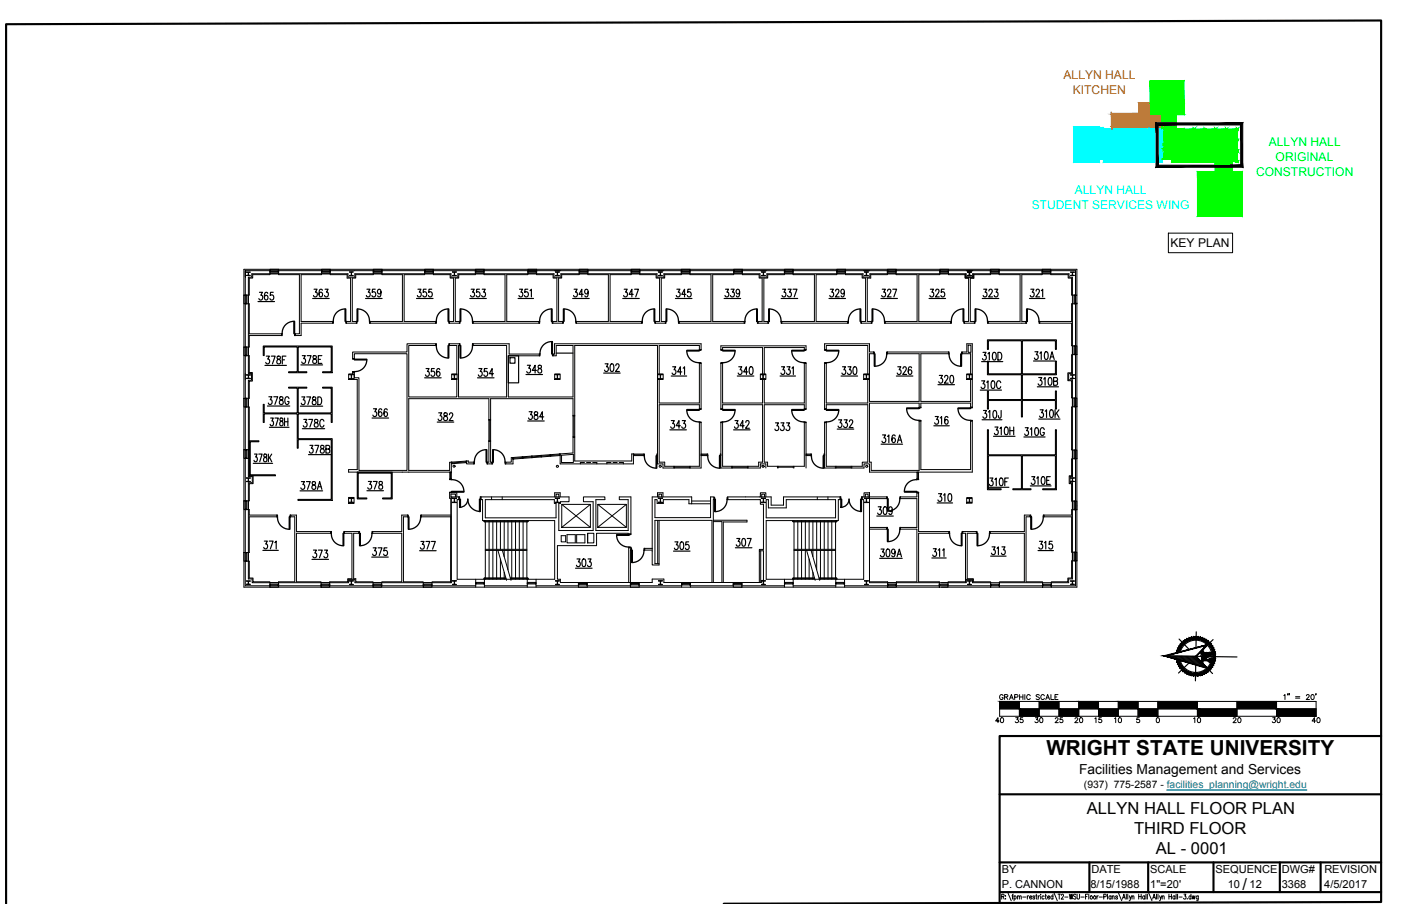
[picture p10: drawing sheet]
<svg xmlns="http://www.w3.org/2000/svg" width="432mm" height="279mm" viewBox="0 0 432 279" stroke-linecap="round" stroke-linejoin="round" font-family="sans-serif">
<defs><g id="words">
<text font-size="6.4" x="322.5" y="233">WRIGHT STATE UNIVERSITY</text>
<text font-size="5.7" x="238.1" y="134.1">333</text>
<g font-size="5.1">
<text x="335" y="251.2">ALLYN HALL FLOOR PLAN</text>
<text x="349.5" y="257.3">THIRD FLOOR</text>
<text x="356.3" y="263.4">AL - 0001</text>
<text x="383" y="274.5">/</text>
</g>
<g font-size="4.4">
<text x="305.9" y="224">40</text>
<text x="311.9" y="224">35</text>
<text x="318.2" y="224">30</text>
<text x="324.2" y="224">25</text>
<text x="330.2" y="224">20</text>
<text x="336.5" y="224">15</text>
<text x="342.5" y="224">10</text>
<text x="366.9" y="224">10</text>
<text x="379.2" y="224">20</text>
<text x="391.2" y="224">30</text>
<text x="403.6" y="224">40</text>
</g>
<text font-size="4.3" x="332.6" y="238.6">Facilities Management and Services</text>
<g font-size="3.7" fill="#dd6e00">
<text x="327.8" y="24.4">ALLYN HALL</text>
<text x="330.7" y="28.9">KITCHEN</text>
</g>
<g font-size="3.7" fill="#0f0">
<text x="391.1" y="45.2">ALLYN HALL</text>
<text x="393.2" y="49.7">ORIGINAL</text>
<text x="387.1" y="54.2">CONSTRUCTION</text>
</g>
<g font-size="3.7" fill="#0ff">
<text x="331.3" y="60">ALLYN HALL</text>
<text x="318" y="64.5">STUDENT SERVICES WING</text>
</g>
<text font-size="3.7" x="360.8" y="76">KEY PLAN</text>
<g font-size="3.4">
<text x="308.7" y="269.3">BY</text>
<text x="336.4" y="269.3">DATE</text>
<text x="354.5" y="269.3">SCALE</text>
<text x="374.6" y="269.3">SEQUENCE</text>
<text x="395.1" y="269.3">DWG#</text>
<text x="408.2" y="269.3">REVISION</text>
<text x="308.7" y="273.8">P. CANNON</text>
<text x="336.1" y="273.8">8/15/1988</text>
<text x="354.5" y="273.8">1&quot;=20'</text>
<text x="378.4" y="273.8">10</text>
<text x="385.1" y="273.8">12</text>
<text x="395.1" y="273.8">3368</text>
<text x="408.1" y="273.8">4/5/2017</text>
</g>
<text font-size="3.2" x="334.1" y="243">(937) 775-2587 - facilities_planning@wright.edu</text>
</g></defs>
<!-- layer: ROOM-NUMBER -->
<g fill="none" stroke="#000" stroke-width=".36">
<path d="M79.5 93h5.1M80 90.1h.9l-.5 1a.68 .68 0 0 1 .6 1 .68 .68 0 0 1-1.2 0M82.5 90.5l-.5-.4a1.48 1.48 0 0 0 .1 2.4 .71 .71 0 0 0 .5-.8 .71 .71 0 0 0-.9-.5l-.2 .5M84.2 90.1h-.8l-.1 1.1a.7 .7 0 0 1 1.1 .5 .7 .7 0 0 1-1.1 .6l-.1-.2M96.4 92h5.1M96.8 89.2h.9l-.5 .9a.68 .68 0 0 1 .6 1 .68 .68 0 0 1-1.2 0M99.3 89.5l-.5-.3a1.45 1.45 0 0 0 .1 2.4 .7 .7 0 0 0 .5-.9 .7 .7 0 0 0-.8-.5l-.3 .6M100.2 89.2h.9l-.5 .9a.68 .68 0 0 1 .6 1 .68 .68 0 0 1-1.2 0M112.7 92h5.1M113.1 89.2h.9l-.5 .9a.68 .68 0 0 1 .6 1 .68 .68 0 0 1-1.2 0M115.6 89.2h-.8l-.1 1a.7 .7 0 0 1 1.1 .6 .7 .7 0 0 1-1.1 .5l-.1-.2M117.4 90l-.2 .5a.65 .65 0 0 1-.9-.6 .65 .65 0 0 1 .9-.6l.2 .7a1.15 1.15 0 0 1-.7 1.6l-.3-.4"/>
<path d="M128.4 92h5.1M128.8 89.2h.9l-.5 .9a.68 .68 0 0 1 .6 1 .68 .68 0 0 1-1.2 0M131.4 89.2h-.9l-.1 1a.7 .7 0 0 1 1.1 .6 .7 .7 0 0 1-1.1 .5l-.1-.2M133.1 89.2h-.9l-.1 1a.7 .7 0 0 1 1.1 .6 .7 .7 0 0 1-1.1 .5v-.2M144.8 92h5.1M145.2 89.2h1l-.6 .9a.68 .68 0 0 1 .6 1 .68 .68 0 0 1-1.2 0M147.8 89.2h-.9l-.1 1a.7 .7 0 0 1 1.2 .6 .7 .7 0 0 1-1.2 .5v-.2M148.6 89.2h1l-.6 .9a.68 .68 0 0 1 .6 1 .68 .68 0 0 1-1.1 0M159.7 92h4.7M160.1 89.2h1l-.6 .9a.68 .68 0 0 1 .6 1 .68 .68 0 0 1-1.2 0M162.7 89.2h-.9l-.1 1a.71 .71 0 0 1 1 .1 .71 .71 0 0 1 0 1 .71 .71 0 0 1-1 0l-.1-.2M163.4 89.6l.4-.4v2.4"/>
<path d="M176.5 92h5.1M176.9 89.2h1l-.5 .9a.68 .68 0 0 1 .6 1 .68 .68 0 0 1-1.2 0M179.8 90.8h-1.3l.8-1.6v2.4M181.3 90l-.3 .5a.65 .65 0 0 1-.8-.6 .65 .65 0 0 1 .8-.6l.3 .7a1.15 1.15 0 0 1-.7 1.6l-.3-.4M191.9 92h5.1M192.4 89.2h.9l-.5 .9a.68 .68 0 0 1 .6 1 .68 .68 0 0 1-1.2 0M195.2 90.8h-1.3l.8-1.6v2.4M195.6 89.2h1.2l-.9 2.4M208.2 92h5.1M208.6 89.2h.9l-.5 .9a.68 .68 0 0 1 .6 1 .68 .68 0 0 1-1.2 0M211.4 90.8h-1.3l.9-1.6v2.4M212.9 89.2h-.9l-.1 1a.71 .71 0 0 1 1 .1 .71 .71 0 0 1 0 1 .71 .71 0 0 1-1 0l-.1-.2"/>
<path d="M223.2 92h5.1M223.6 89.2h1l-.6 .9a.68 .68 0 0 1 .6 1 .68 .68 0 0 1-1.2 0M225.3 89.2h1l-.5 .9a.68 .68 0 0 1 .5 1 .68 .68 0 0 1-1.2 0M228 90l-.3 .5a.65 .65 0 0 1-.8-.6 .65 .65 0 0 1 .8-.6l.3 .7a1.15 1.15 0 0 1-.7 1.6l-.4-.4M240.8 92h5.1M241.2 89.2h.9l-.5 .9a.68 .68 0 0 1 .6 1 .68 .68 0 0 1-1.2 0M242.9 89.2h.9l-.5 .9a.68 .68 0 0 1 .6 1 .68 .68 0 0 1-1.2 0M244.4 89.2h1.2l-.8 2.4M255.5 92h5.1M255.9 89.2h1l-.6 .9a.68 .68 0 0 1 .6 1 .68 .68 0 0 1-1.2 0M257.5 89.8l.4-.6 .5 .1 .2 .3-.3 .8-.8 1.2h1.1M260.3 90l-.3 .5a.65 .65 0 0 1-.8-.6 .65 .65 0 0 1 .8-.6l.3 .7a1.15 1.15 0 0 1-.7 1.6l-.4-.4"/>
<path d="M271.5 92h5.1M271.9 89.2h1l-.5 .9a.68 .68 0 0 1 .5 1 .68 .68 0 0 1-1.1 0M273.6 89.8l.3-.6 .5 .1 .2 .3-.3 .8-.8 1.2h1.2M275.2 89.2h1.1l-.8 2.4M286.3 92h5.1M286.8 89.2h.9l-.5 .9a.68 .68 0 0 1 .6 1 .68 .68 0 0 1-1.2 0M288.4 89.8l.3-.6 .5 .1 .2 .3-.2 .8-.9 1.2h1.2M291 89.2h-.8l-.1 1a.7 .7 0 0 1 1.1 .6 .7 .7 0 0 1-1.1 .5l-.1-.2M302.7 92h5.1M303.2 89.2h.9l-.5 .9a.68 .68 0 0 1 .6 1 .68 .68 0 0 1-1.2 0M304.8 89.8l.1-.4a.56 .56 0 0 1 .8-.1 .56 .56 0 0 1 0 .8l-1 1.5h1.2M306.6 89.2h.9l-.5 .9a.68 .68 0 0 1 .6 1 .68 .68 0 0 1-1.2 0"/>
<path d="M317.3 92h4.7M317.7 89.2h1l-.6 .9a.68 .68 0 0 1 .6 1 .68 .68 0 0 1-1.2 0M319.3 89.8l.4-.6 .5 .1 .2 .3-.3 .8-.9 1.2h1.2M320.9 89.6l.5-.4v2.4M81.7 112.7h6.6M82.1 109.8h.9l-.5 .9a.68 .68 0 0 1 .6 1.1 .68 .68 0 0 1-1.2 0M83.6 109.8h1.2l-.8 2.4M85.5 109.9v.7a.87 .87 0 0 1 .9 .6 .87 .87 0 0 1-.3 1 .75 .75 0 0 1-.8-.8 .75 .75 0 0 1 .9-.7l.2-.5a.59 .59 0 0 0-.9-.3zM87 111h.7M88.1 109.8h-1.1v2.4M92.7 112.5h6.7M93.2 109.7h.9l-.5 .9a.69 .69 0 0 1 .6 1 .69 .69 0 0 1-1.2 0"/>
<path d="M94.7 109.7h1.2l-.9 2.4M96.6 109.8v.7a.87 .87 0 0 1 .9 .5 .87 .87 0 0 1-.3 1.1 .75 .75 0 0 1-.9-.8 .75 .75 0 0 1 1-.7l.2-.3-.1-.5zM98.1 110.8h.7M99.2 109.7h-1.1v2.4h1.1M130.9 116.5h5.1M131.3 113.7h.9l-.5 .9a.69 .69 0 0 1 .6 1 .69 .69 0 0 1-1.2 0M133.9 113.7h-.9l-.1 1a.7 .7 0 0 1 .9 .1 .7 .7 0 0 1 0 .9 .7 .7 0 0 1-.9 .1l-.1-.2M135.5 114l-.5-.3a1.48 1.48 0 0 0 .1 2.3 .7 .7 0 0 0 .5-.8 .7 .7 0 0 0-.8-.5l-.3 .5M147.2 116.5h5.1M147.6 113.7h.9l-.5 .9a.69 .69 0 0 1 .6 1 .69 .69 0 0 1-1.2 0M150.1 113.7h-.8l-.1 1a.7 .7 0 0 1 .9 .1 .7 .7 0 0 1 0 .9 .7 .7 0 0 1-.9 .1l-.1-.2M152.1 115.2h-1.3l.9-1.5v2.3"/>
<path d="M162.1 115.5h5.1M162.5 112.6h1l-.5 1a.68 .68 0 0 1 .5 1 .68 .68 0 0 1-1.1 0M165.3 114.2h-1.2l.8-1.6v2.4M165.9 112.7v.7a.87 .87 0 0 1 1 .6 .87 .87 0 0 1-.4 1 .75 .75 0 0 1-.8-.8 .75 .75 0 0 1 .9-.6l.3-.6a.59 .59 0 0 0-1-.3zM186 115.1h5.1M186.5 112.2h.9l-.5 .9a.68 .68 0 0 1 .6 1 .68 .68 0 0 1-1.2 0M188.3 112.3l.4-.1a1.62 1.62 0 0 1 0 2.4h-.2a1.85 1.85 0 0 1-.2-2.3zM189.8 112.8l.3-.6 .5 .1 .2 .3-.2 .8-.9 1.2h1.2M206.9 116h4.7M207.3 113.1h1l-.6 .9a.68 .68 0 0 1 .6 1 .68 .68 0 0 1-1.1 0M210.1 114.7h-1.3l.9-1.6v2.4M210.6 113.6l.4-.5v2.4"/>
<path d="M227.2 116h5.1M227.7 113.1h.9l-.5 .9a.68 .68 0 0 1 .6 1 .68 .68 0 0 1-1.2 0M230.5 114.7h-1.3l.9-1.6v2.4M231.2 113.2l.4-.1a1.62 1.62 0 0 1 0 2.4h-.2a1.81 1.81 0 0 1-.2-2.3zM240.4 116h4.8M240.9 113.1h.9l-.5 .9a.68 .68 0 0 1 .6 1 .68 .68 0 0 1-1.2 0M242.6 113.1h.9l-.5 .9a.68 .68 0 0 1 .6 1 .68 .68 0 0 1-1.2 0M244.1 113.6l.4-.5v2.4M259.2 116h5.1M259.7 113.1h.9l-.5 .9a.68 .68 0 0 1 .6 1 .68 .68 0 0 1-1.2 0M261.4 113.1h.9l-.5 .9a.68 .68 0 0 1 .6 1 .68 .68 0 0 1-1.2 0M263.1 113.2l.5-.1a1.62 1.62 0 0 1 0 2.4h-.2a1.81 1.81 0 0 1-.3-2.3z"/>
<path d="M276.3 116h5.1M276.7 113.1h.9l-.5 .9a.68 .68 0 0 1 .6 1 .68 .68 0 0 1-1.2 0M278.3 113.7l.4-.6 .5 .1 .1 .4-.2 .8-.9 1.1h1.2M281 113.4l-.6-.3a1.45 1.45 0 0 0 .1 2.4 .7 .7 0 0 0 .5-.9 .7 .7 0 0 0-.8-.5l-.3 .6M289.1 118.6h5.1M289.5 115.8h1l-.5 .9a.69 .69 0 0 1 .5 1 .69 .69 0 0 1-1.2 0M291.1 116.3l.4-.5 .5 .1 .2 .3-.3 .8-.8 1.2h1.1M293 115.9l.4-.1a1.64 1.64 0 0 1 0 2.4h-.1a1.89 1.89 0 0 1-.3-2.3zM302.5 111.5h6.6M302.5 117.4h1l-.5 1a.68 .68 0 0 1 .6 1 .68 .68 0 0 1-1.2 0M303 108.7h.9l-.5 .9a.68 .68 0 0 1 .6 1 .68 .68 0 0 1-1.2 0M304.1 117.9l.4-.5v2.4"/>
<path d="M304.5 109.1l.4-.4v2.3M305.7 117.6l.4-.2a1.62 1.62 0 0 1 0 2.4h-.1a1.85 1.85 0 0 1-.3-2.2zM306.1 108.8l.4-.1a1.57 1.57 0 0 1 0 2.3h-.1a1.85 1.85 0 0 1-.3-2.2zM307.6 108.7a1.28 1.28 0 0 1 1.2 .8 1.28 1.28 0 0 1-.4 1.4l-.8 .1zM308.4 118a.67 .67 0 0 0-.8-.5 .67 .67 0 0 0-.5 .9v.5a.67 .67 0 0 0 .5 .9 .67 .67 0 0 0 .8-.6M318.5 111.3h6.7M319 108.5h.9l-.5 .9a.68 .68 0 0 1 .6 1 .68 .68 0 0 1-1.2 0M319.7 119.3h6.6M320.1 116.4h1l-.5 .9a.69 .69 0 0 1 .6 1.1 .69 .69 0 0 1-1.2 0M320.5 108.9l.4-.4v2.4M321.7 116.9l.4-.5v2.4M322.1 108.6l.5-.1a1.64 1.64 0 0 1 0 2.4h-.2a1.85 1.85 0 0 1-.3-2.3z"/>
<path d="M323.3 116.5l.4-.1a1.64 1.64 0 0 1 0 2.4h-.2a1.89 1.89 0 0 1-.2-2.3zM323.6 110.9l.6-2.4 .7 2.4M323.8 110.1h.9M324.7 117.6l1.1-.2 .1-.3-.1-.6-1.1-.1v2.4h.8l.4-.2v-.6l-.4-.4M82.4 125.2h6.9M82.9 122.4h.9l-.5 .9a.68 .68 0 0 1 .6 1 .68 .68 0 0 1-1.2 0M83 131.8h6.1M83.4 128.9h.8l-.4 .9a.7 .7 0 0 1 .5 .9 .7 .7 0 0 1-.9 .5l-.1-.4M84.4 122.4h1.2l-.9 2.3M84.7 128.9h1.1l-.8 2.4M86.3 122.5v.6a.87 .87 0 0 1 .9 .6 .87 .87 0 0 1-.3 1 .74 .74 0 0 1-.9-.8 .74 .74 0 0 1 .9-.6l.3-.6a.59 .59 0 0 0-.9-.2zM86.4 129v.7a.8 .8 0 0 1 .8 .7 .8 .8 0 0 1-.6 .9 .88 .88 0 0 1-.3-1 .88 .88 0 0 1 .8-.6v-.7z"/>
<path d="M87.7 128.9v2.4M87.7 130.1h1M88.7 128.9v2.4M89.1 122.9a.66 .66 0 0 0-.9-.5 .66 .66 0 0 0-.4 .9v.5a.68 .68 0 0 0 .6 .9 .68 .68 0 0 0 .7-.9h-.5M92.6 125.3h6.9M93 122.4h1l-.6 .9a.68 .68 0 0 1 .6 1 .68 .68 0 0 1-1.1 0M93.2 132.2h6.9M93.6 129.3h1l-.5 1a.68 .68 0 0 1 .5 1 .68 .68 0 0 1-1.1 0M94.5 122.4h1.2l-.8 2.4M95.2 129.3h1.1l-.8 2.4M95.5 137.3h.9l-.5 1a.69 .69 0 0 1 .6 1 .69 .69 0 0 1-1.2 0M96.4 122.5v.7a.87 .87 0 0 1 .9 .6 .87 .87 0 0 1-.3 1 .75 .75 0 0 1-.8-.8 .75 .75 0 0 1 .9-.7l.2-.3v-.5z"/>
<path d="M97 129.4v.7a.86 .86 0 0 1 1 .6 .86 .86 0 0 1-.4 1 .74 .74 0 0 1-.8-.8 .74 .74 0 0 1 .9-.6l.2-.2a.47 .47 0 0 0-.3-.8zM97 137.3h1.2l-.8 2.4M98 122.4a1.29 1.29 0 0 1 1.2 .8 1.29 1.29 0 0 1-.4 1.5l-.8 .1zM98.9 137.5v.6a.86 .86 0 0 1 1 .6 .86 .86 0 0 1-.4 1 .75 .75 0 0 1-.8-.8 .75 .75 0 0 1 .9-.6l.2-.2a.5 .5 0 0 0-.3-.8zM99.8 129.9a.66 .66 0 0 0-.8-.5 .66 .66 0 0 0-.4 .9v.5a.66 .66 0 0 0 .4 .9 .66 .66 0 0 0 .8-.6M100.4 138.5l1.1-.1 .1-.4-.1-.5-1.1-.2v2.4h.8l.4-.2v-.6l-.4-.4M114.7 128.9h5.1M115.1 126.1h.9l-.5 .9a.69 .69 0 0 1 .6 1 .69 .69 0 0 1-1.2 0M117.7 126.4l-.5-.3a1.48 1.48 0 0 0 0 2.4 .7 .7 0 0 0 .5-.9 .7 .7 0 0 0-.8-.5l-.3 .5M119.4 126.4l-.6-.3a1.48 1.48 0 0 0 .1 2.4 .7 .7 0 0 0 .5-.9 .7 .7 0 0 0-.8-.5l-.3 .5M134.8 130.2h5.1M135.2 127.3h.9l-.5 .9a.68 .68 0 0 1 .6 1 .68 .68 0 0 1-1.2 0"/>
<path d="M136.9 127.4v.7a.86 .86 0 0 1 .9 .6 .86 .86 0 0 1-.3 1 .75 .75 0 0 1-.8-.8 .75 .75 0 0 1 .9-.7l.3-.6a.59 .59 0 0 0-1-.2zM138.5 127.9l.1-.4a.54 .54 0 0 1 .8-.1 .54 .54 0 0 1 .1 .8l-1.1 1.5h1.2M162.6 129.8h5.1M163.1 127h.9l-.5 .9a.68 .68 0 0 1 .6 1 .68 .68 0 0 1-1.2 0M164.8 127.1v.7a.86 .86 0 0 1 .9 .5 .86 .86 0 0 1-.3 1.1 .75 .75 0 0 1-.8-.8 .75 .75 0 0 1 .9-.7l.1-.1a.49 .49 0 0 0-.2-.8zM167.6 128.6h-1.3l.9-1.6v2.4M206.5 132.6h5.1M206.9 129.7h.9l-.5 .9a.68 .68 0 0 1 .6 1 .68 .68 0 0 1-1.2 0M209.7 131.3h-1.3l.9-1.6v2.4M210.3 129.7h.9l-.5 .9a.68 .68 0 0 1 .6 1 .68 .68 0 0 1-1.2 0M226.1 132.6h5.1M226.5 129.7h1l-.5 .9a.68 .68 0 0 1 .5 1 .68 .68 0 0 1-1.1 0"/>
<path d="M229.4 131.3h-1.3l.8-1.6v2.4M229.9 130.3l.3-.6 .5 .1 .2 .3-.3 .9-.8 1.1h1.2M258 132.3h5.1M258.5 129.5h.9l-.5 .9a.68 .68 0 0 1 .6 1 .68 .68 0 0 1-1.2 0M260.2 129.5h.9l-.5 .9a.68 .68 0 0 1 .6 1 .68 .68 0 0 1-1.2 0M261.8 130l.3-.5 .6 .1 .1 .3-.2 .8-.9 1.2h1.2M271.6 137h6.6M272 134.1h.9l-.5 .9a.68 .68 0 0 1 .6 1.1 .68 .68 0 0 1-1.2 0M273.5 134.6l.5-.5v2.4M275.9 134.5l-.5-.4a1.48 1.48 0 0 0 .1 2.4 .71 .71 0 0 0 .5-.8 .71 .71 0 0 0-.9-.6l-.2 .6M276.6 136.5l.7-2.4 .7 2.4M276.9 135.7h.8"/>
<path d="M287.8 131.3h4.8M288.2 128.5h1l-.5 .9a.68 .68 0 0 1 .6 1 .68 .68 0 0 1-1.2 0M289.8 128.9l.4-.4v2.3M292.2 128.8l-.6-.3a1.45 1.45 0 0 0 .1 2.3 .7 .7 0 0 0 .5-.8 .7 .7 0 0 0-.8-.5l-.3 .5M302.1 120.3h6.6M302.7 129.4h6.1M303.1 126.6h1l-.6 .9a.68 .68 0 0 1 .6 1 .68 .68 0 0 1-1.1 0M304.6 127.1l.5-.5v2.4M306.2 134.5h6.6M306.3 126.7l.4-.1a1.64 1.64 0 0 1 0 2.4h-.2a1.86 1.86 0 0 1-.2-2.3zM306.7 131.7h.9l-.5 .9a.68 .68 0 0 1 .6 1 .68 .68 0 0 1-1.2 0M308.2 132.1l.4-.4v2.4"/>
<path d="M308.6 126.6l-.2 2.3h-.5l-.2-.7M309.8 131.8l.4-.1a1.57 1.57 0 0 1 0 2.4h-.2a1.85 1.85 0 0 1-.2-2.3zM311.2 131.7v2.4M311.2 132.8h1.2M312.4 131.7v2.4M315.6 134.8h6.5M316 131.9h.9l-.5 .9a.68 .68 0 0 1 .6 1 .68 .68 0 0 1-1.2 0M317.5 132.4l.5-.5v2.4M319.1 132l.5-.1a1.64 1.64 0 0 1 0 2.4h-.2a1.89 1.89 0 0 1-.3-2.3zM320.2 129.2h6.5M320.6 126.4h.9l-.5 .9a.69 .69 0 0 1 .6 1 .69 .69 0 0 1-1.2 0M321.9 132.5a.66 .66 0 0 0-.9-.6 .66 .66 0 0 0-.4 .9v.6a.68 .68 0 0 0 .6 .9 .68 .68 0 0 0 .7-.9h-.5"/>
<path d="M322.1 126.8l.5-.4v2.3M323.7 126.5l.5-.1a1.62 1.62 0 0 1 0 2.3h-.2a1.85 1.85 0 0 1-.3-2.2zM325.2 126.4v2.3M325.6 127.4l.8 1.3M326.4 126.4l-1.2 1.6M78.1 142.9h5.9M78.4 140h.8l-.4 .9a.7 .7 0 0 1 .5 .9 .7 .7 0 0 1-.9 .5l-.1-.3M79.7 140h1.1l-.8 2.4M81.4 140.1v.7a.8 .8 0 0 1 .9 .7 .8 .8 0 0 1-.7 .9 .87 .87 0 0 1-.3-1 .87 .87 0 0 1 .8-.6l.1-.4a.48 .48 0 0 0-.8-.3zM82.7 140v2.4M83.1 141l.6 1.4M83.7 140l-1 1.6"/>
<path d="M92.5 151.4h6.9M92.9 148.5h.9l-.5 .9a.69 .69 0 0 1 .6 1.1 .69 .69 0 0 1-1.2-.1M94.4 148.5h1.2l-.8 2.4M95.1 140.2h6.9M96.3 148.6v.7a.87 .87 0 0 1 .9 .6 .87 .87 0 0 1-.3 1 .75 .75 0 0 1-.8-.8 .75 .75 0 0 1 .9-.7l.2-.3-.1-.5zM97.8 150.9l.7-2.4 .7 2.4M98.1 150.1h.8M113.1 151.3h5.1M113.5 148.5h1l-.5 .9a.68 .68 0 0 1 .5 1 .68 .68 0 0 1-1.1 0M115.1 148.5h1.1l-.8 2.3M116.9 148.6v.7a.87 .87 0 0 1 .9 .5 .87 .87 0 0 1-.3 1 .74 .74 0 0 1-.8-.7 .74 .74 0 0 1 .9-.7l.2-.6a.59 .59 0 0 0-.9-.2zM270.2 159.1h5.1"/>
<path d="M270.7 156.3h.9l-.5 .9a.69 .69 0 0 1 .6 1 .69 .69 0 0 1-1.2 0M272.5 156.4l.4-.1a1.62 1.62 0 0 1 0 2.4h-.2a1.85 1.85 0 0 1-.2-2.3zM275 157.1l-.2 .5a.65 .65 0 0 1-.9-.6 .65 .65 0 0 1 .9-.6l.2 .7a1.15 1.15 0 0 1-.7 1.6l-.3-.4M288.8 155.1h4.8M289.3 152.2h.9l-.5 1a.68 .68 0 0 1 .6 1 .68 .68 0 0 1-1.2 0M290.8 152.7l.4-.5v2.4M292.4 152.4l.4-.2a1.62 1.62 0 0 1 0 2.4h-.1a1.85 1.85 0 0 1-.3-2.2zM304.7 150.3h6.3M305.1 147.4h.9l-.5 .9a.68 .68 0 0 1 .6 1.1 .68 .68 0 0 1-1.2-.1M306.6 147.9l.5-.5v2.4M308.2 147.5l.5-.1a1.64 1.64 0 0 1 0 2.4h-.2a1.85 1.85 0 0 1-.3-2.3zM309.7 148.6h.7"/>
<path d="M310.8 147.4h-1.1v2.4M317.6 149.9h6.3M318 147h.9l-.5 .9a.69 .69 0 0 1 .6 1 .69 .69 0 0 1-1.2 0M319.5 147.5l.4-.5v2.4M321.2 147.1l.4-.1a1.64 1.64 0 0 1 0 2.4h-.2a1.85 1.85 0 0 1-.2-2.3zM322.6 148.1h.7M323.7 147h-1.1v2.4h1.1M81 169.7h4.8M81.5 166.9h.9l-.5 .9a.68 .68 0 0 1 .6 1 .68 .68 0 0 1-1.2 0M83 166.9h1.2l-.9 2.4M84.7 167.3l.4-.4v2.4M96.2 172.5h5.1"/>
<path d="M96.6 169.6h.9l-.5 1a.68 .68 0 0 1 .6 1 .68 .68 0 0 1-1.2 0M98.1 169.6h1.2l-.8 2.4M100 169.6h.9l-.5 1a.68 .68 0 0 1 .6 1 .68 .68 0 0 1-1.2 0M114.6 171.8h5.1M115 168.9h.9l-.5 .9a.69 .69 0 0 1 .6 1.1 .69 .69 0 0 1-1.2 0M116.5 168.9h1.2l-.8 2.4M119.3 168.9h-.9l-.1 1.1a.7 .7 0 0 1 1 0 .7 .7 0 0 1 0 1 .7 .7 0 0 1-1 .1l-.1-.2M129.3 169.8h5.1M129.7 167h1l-.5 .9a.69 .69 0 0 1 .6 1 .69 .69 0 0 1-1.2 0M131.3 167h1.2l-.9 2.3M133 167h1.2l-.9 2.3M177.4 175.2h5.1"/>
<path d="M177.8 172.4h1l-.5 .9a.68 .68 0 0 1 .5 1 .68 .68 0 0 1-1.1 0M179.6 172.5l.4-.1a1.57 1.57 0 0 1 0 2.3h-.1a1.85 1.85 0 0 1-.3-2.2zM181.2 172.4h1l-.5 .9a.68 .68 0 0 1 .5 1 .68 .68 0 0 1-1.1 0M207.6 170h5.1M208 167.1h1l-.6 .9a.68 .68 0 0 1 .6 1 .68 .68 0 0 1-1.2 0M209.8 167.2l.4-.1a1.62 1.62 0 0 1 0 2.4h-.1a1.85 1.85 0 0 1-.3-2.3zM212.3 167.1h-.9l-.1 1a.7 .7 0 0 1 1.1 .6 .7 .7 0 0 1-1.1 .6l-.1-.3M226.6 168.9h5.1M227.1 166.1h.9l-.5 .9a.68 .68 0 0 1 .6 1 .68 .68 0 0 1-1.2 0M228.9 166.2l.4-.1a1.62 1.62 0 0 1 0 2.3h-.2a1.85 1.85 0 0 1-.2-2.2zM230.3 166.1h1.2l-.9 2.3M271.1 172.2h7"/>
<path d="M271.5 169.3h1l-.5 .9a.68 .68 0 0 1 .6 1.1 .68 .68 0 0 1-1.2 0M273.3 169.4l.5-.1a1.64 1.64 0 0 1 0 2.4h-.2a1.89 1.89 0 0 1-.3-2.3zM275.9 170.1l-.3 .6a.65 .65 0 0 1-.8-.6 .65 .65 0 0 1 .8-.7l.3 .7a1.17 1.17 0 0 1-.7 1.6l-.3-.3M276.5 171.7l.7-2.4 .6 2.4M276.7 170.9h.9M287.2 172.1h4.4M287.6 169.2h1l-.5 .9a.68 .68 0 0 1 .6 1.1 .68 .68 0 0 1-1.2-.1M289.2 169.7l.4-.5v2.4M290.5 169.7l.4-.5v2.4M305.3 171.5h4.8M305.8 168.6h.9l-.5 1a.69 .69 0 0 1 .6 1 .69 .69 0 0 1-1.2 0M307.3 169.1l.4-.5v2.4"/>
<path d="M308.8 168.6h.9l-.5 1a.68 .68 0 0 1 .6 1 .68 .68 0 0 1-1.2 0M319.9 169.8h4.8M320.4 166.9h.9l-.5 .9a.68 .68 0 0 1 .6 1.1 .68 .68 0 0 1-1.2 0M321.9 167.4l.4-.5v2.4M324.3 166.9h-.9l-.1 1.1a.71 .71 0 0 1 1 0 .71 .71 0 0 1 0 1 .71 .71 0 0 1-1 .1v-.2"/>
</g>
<!-- layer: A-EXISTING -->
<g fill="none" stroke="#000" stroke-width=".31">
<path d="M75.2 91h1.4v2.7h-1.4zM75.6 85.4v-1.9v7.5M75.6 93.5h.5v.2h-.5zM75.6 91h.5v.2h-.5zM75.6 83.5h7.6M75.6 91.2v2.3M75.6 93.7v13.3M75.9 91.2v2.3M76 83.9l.5 .1v.9h-.4M76 83.9h1.1M76 83.9h.1M76 84.9h.1"/>
<path d="M76.1 91.2v2.3M76.6 93.7h.2v9.2h10.2v.6h-.2v-.6v.6h-10v3.5h-.2M77.1 83.9l-.5 .1v.9l.5 .1-1.1-.1M77.1 83.9h.1M83.2 84.4v.3h-5.3v1.1h-1.1v5.2h-.2M83.2 83.1h2.7v1.3h-2.7zM83.2 83.5h.1v.5h-.1zM83.3 83.5h2.4M83.3 84h2.4M83.3 83.7h2.4M85.7 83.5h.2v.5h-.2zM85.9 84.4v.3h6.4v18.2h-1.3v.6h1.8v-3.8h9.7v-.6h-9.7v-14.4h6.3v-.3"/>
<path d="M85.9 83.5h13.2M99.1 83.1h2.7v1.3h-2.7zM99.1 83.5h.2v.5h-.2zM99.3 83.5h2.3M99.3 84h2.3M99.3 83.7h2.3M101.6 83.5h.2v.5h-.2zM101.8 84.4v.3h5.2v1.1h1v13.3h-1.2v.6h3v-.6h-1.2v-13.3h1v-1.1h5.4v-.3M101.8 83.5h13.2M102.5 99.1h.3v.6h-.3zM106.6 99.1h.2v.6h-.2zM107.8 83.8h1.1l-.6 .2v.9l.6 .1h-1.1l.5-.1v-.9z"/>
<path d="M109.8 99.1h.3v.6h-.3zM113.9 99.1h.2v.6h-.2zM115 83.1h2.7v1.3h-2.7zM115 83.5h.2v.5h-.2zM115.2 83.5h2.4M115.2 84h2.4M115.2 83.7h2.4M117.6 83.5h.1v.5h-.1zM117.7 84.4v.3h6.3v14.4h-9.9v.6h20.2v-.6h-9.7v-14.4h6.3v-.3M117.7 83.5h13.2M130.9 83.1h2.7v1.3h-2.7zM130.9 83.5h.2v.5h-.2z"/>
<path d="M131.1 83.5h2.3M131.1 84h2.3M131.1 83.7h2.3M133.4 83.5h.2v.5h-.2zM133.6 84.4v.3h5.1v1.1h1.1v13.3h-1.3v.6h3.1v-.6h-1.3v-13.3h1.1v-1.1h5.1v-.3M133.6 83.5h12.9M134.3 99.1h.2v.6h-.2zM138.3 99.1h.2v.6h-.2zM139.5 83.8h1.1l-.5 .2v.9l.5 .1h-1.1l.5-.1v-.9zM141.6 99.1h.2v.6h-.2zM145.6 99.1h.2v.6h-.2zM146.5 83.5h.2v.5h-.2z"/>
<path d="M146.5 83.1h2.7v1.3h-2.7zM146.7 83.5h2.3M146.7 84h2.3M146.7 83.7h2.3M149 83.5h.2v.5h-.2zM149.2 84.4v.3h6.5v14.4h-9.9v.6h20.3v-.6h-9.9v-14.4h6.5v-.3M149.2 83.5h29.3M162.7 83.5h.2v.5h-.2zM162.7 83.1h2.7v1.3h-2.7zM162.9 84h2.3M162.9 83.7h2.3M165.2 83.5h.2v.5h-.2z"/>
<path d="M165.4 84.4v.3h5.1v1.1h1.1v13.3h-1.2v.6h3v-.6h-1.2v-13.3h.9v-1.1h5.4v-.3M166.1 99.1h.2v.6h-.2zM170.2 99.1h.2v.6h-.2zM171.3 83.9h.1M171.3 83.8h1.1l-.6 .2v.9l.6 .1h-1.1l.5-.1v-.9zM173.4 99.1h.2v.6h-.2zM177.5 99.1h.2v.6h-.2zM178.5 83.5h.2v.5h-.2zM178.5 83.1h2.7v1.3h-2.7zM178.7 83.5h2.3M178.7 84h2.3M178.7 83.7h2.3"/>
<path d="M181 83.5h.2v.5h-.2zM181.2 84.4v.3h6.3v14.4h-9.8v.6h20.1v-.6h-9.8v-14.4h6.5v-.3M181.2 83.5h13.3M194.5 83.5h.2v.5h-.2zM194.5 83.1h2.7v1.3h-2.7zM194.7 83.5h2.3M194.7 84h2.3M194.7 83.7h2.3M197 83.5h.2v.5h-.2zM197.2 84.4v.3h5v1.1h1.1v13.3h-1.3v.6h3.1v-.6h-1.3v-13.3h1.1v-1.1h5.1v-.3M197.2 83.5h12.9M197.8 99.1h.2v.6h-.2z"/>
<path d="M201.8 99.1h.2v.6h-.2zM203 83.9h.1M203 83.8h1.1l-.5 .2v.9l.5 .1h-1.1l.5-.1v-.9zM205.1 99.1h.2v.6h-.2zM209.1 99.1h.2v.6h-.2zM210 83.1h2.7v1.3h-2.7zM210 83.5h.2v.5h-.2zM210.2 83.5h2.3M210.2 84h2.3M210.2 83.7h2.3M212.5 83.5h.2v.5h-.2zM212.7 84.4v.3h6.4v14.4h-9.8v.6h20.1v-.6h-9.7v-14.4h6.4v-.3"/>
<path d="M212.7 83.5h13.5M226.1 83.1h2.7v1.3h-2.7zM226.1 83.5h.2v.5h-.2zM226.3 83.5h2.3M226.3 84h2.3M226.3 83.7h2.3M228.6 83.5h.2v.5h-.2zM228.8 84.4v.3h5.2v1.1h.9v13.3h-1.3v.6h3.1v-.6h-1.3v-13.3h1.2v-1.1h5.2v-.3M228.8 83.5h13M229.4 99.1h.2v.6h-.2zM233.4 99.1h.2v.6h-.2zM234.8 83.9h.1"/>
<path d="M234.8 83.8h1.1l-.6 .2v.9l.6 .1h-1.1l.4-.1v-1zM236.7 99.1h.2v.6h-.2zM240.7 99.1h.2v.6h-.2zM241.8 83.1h2.6v1.3h-2.6zM241.8 83.5h.1v.5h-.1zM241.9 83.5h2.4M241.9 84h2.4M241.9 83.7h2.4M244.3 83.5h.1v.5h-.1zM244.4 84.4v.3h6.6v14.4h-10.1v.6h20.4v-.6h-9.8v-14.4h6.4v-.3M244.4 83.5h13.5M257.9 83.1h2.7v1.3h-2.7z"/>
<path d="M257.9 83.5h.2v.5h-.2zM258.1 83.5h2.3M258.1 84h2.3M258.1 83.7h2.3M260.4 83.5h.2v.5h-.2zM260.6 84.4v.3h5.1v1.1h1.1v13.3h-1.3v.6h3.1v-.6h-1.3v-13.3h1.1v-1.1h5.1v-.3M260.6 83.5h12.9M261.3 99.1h.2v.6h-.2zM265.3 99.1h.2v.6h-.2zM266.5 83.8h1.1l-.5 .2v.9l.5 .1h-1.1l.5-.1v-.9zM268.6 99.1h.2v.6h-.2zM272.6 99.1h.2v.6h-.2z"/>
<path d="M273.5 83.5h.2v.5h-.2zM273.5 83.1h2.7v1.3h-2.7zM273.7 83.5h2.3M273.7 84h2.3M273.7 83.7h2.3M276 83.5h.2v.5h-.2zM276.1 83.5h13.5M276.2 84.4v.3h6.5v14.4h-9.9v.6h20.2v-.6h-9.8v-14.4h6.4v-.3M289.6 83.5h.2v.5h-.2zM289.6 83.1h2.7v1.3h-2.7zM289.8 83.5h2.4M289.8 84h2.4"/>
<path d="M289.8 83.7h2.4M292.2 83.5h.1v.5h-.1zM292.3 84.4v.3h5.2v1.1h1v13.3h-1.2v.6h3v-.6h-1.2v-13.3h1v-1.1h5.1v-.3M292.3 83.5h12.9M293 99.1h.2v.6h-.2zM297 99.1h.3v.6h-.3zM298.2 83.9h.1M298.2 83.9l1.1-.1-.5 .1 .1 1M298.3 83.9l.4 .1v.9l-.5 .1h1.1M298.9 84.9l.4 .1M300.3 99.1h.2v.6h-.2zM304.3 99.1h.3v.6h-.3z"/>
<path d="M305.2 83.1h2.7v1.3h-2.7zM305.2 83.5h.2v.5h-.2zM305.4 83.5h2.4M305.4 84h2.4M305.4 83.7h2.4M307.8 83.5h.1v.5h-.1zM307.9 84.4v.3h6.5v14.4h-9.8v.6h11.6v-.6h-1.3v-14.4h6.3v-.3M307.9 83.5h13.3M316.2 99.1h.2v.6h-.2zM320.2 99.1h.2v.6h-.2zM321.2 83.1h2.7v1.3h-2.7zM321.2 83.5h.2v.5h-.2z"/>
<path d="M321.4 83.5h2.3M321.4 84h2.3M321.4 83.7h2.3M323.7 83.5h.2v.5h-.2zM323.9 84.4v.3h5.3v1.1h1.1v5.2h.2v-5.5h-1v-1.1h-29.7v1.1h-2.1v-1.1h-29.6v1.1h-2.1v-1.1h-29.6v1.1h-2.2v-1.1h-29.6v1.1h-2.1v-1.1h-29.6v1.1h-2.2v-1.1h-29.6v1.1h-2.1v-1.1h-29.6v1.1h-2.2v-1.1h-29.6v1.1h-1v29.7h.9v2.1h-.9v29.7h1.2v1.9h-1.2v29.6h1.1v1.2h29.7v-1h2v1h29.7v-26.5M323.9 83.5h7.6v7.5M330 83.9l.5 .1v.9l-.5 .1h1.1l-.5-.1v-.9l.5-.1M330 83.9h1.1M330 83.9h.1M330.5 91h1.4v2.7h-1.4zM331 93.5h.5v.2h-.5zM331 91h.5v.2h-.5z"/>
<path d="M331 91.2v2.3M331.1 83.9h.1M331.3 91.2v2.3M331.5 91.2v2.3M331.5 93.7v13M331.9 91v-7.9h-256.7v98h214.3M331.9 93.4v62.5M75.2 107h1.4v2.7h-1.4zM75.6 109.5h.5v.2h-.5zM75.6 107h.5v.2h-.5zM75.6 107.2v2.3M75.6 109.7v13.1"/>
<path d="M75.9 107.2v2.3M76.1 115.7h.1M76 115.6h1.1l-.5 .1v.9l.5 .1M76 116.7h1.1M76 116.7h.1M76.1 115.7h.4v.9l-.5 .1M76.1 107.2v2.3M76.6 109.7h.2v5.2h1v2.6h-1v5.3h-.2M77.1 116.7h.1M90.8 102.9h.2v.6h-.2zM107.5 115.3h1.6v1.7h-1.6zM107.6 116.9l.7-.2-.1-1.1-.6-.1h1.4l-.6 .1v1.2l.6 .1"/>
<path d="M107.6 116.9h1.4M107.6 116.9h.1M108.6 110.6h.6v.2h-.6zM108.6 114.6h.6v.2h-.6zM108.7 115.3v-.5h.5v1.7h1.4v28.6h14.8v-36h-16.2v1.5h-.5v-2h16.7v-2.6h8.9v.5h-8.3v15.9h14.8v-5.4M109 116.9h.1M109.1 117h1v27.8h-2.7v.8h31.7M134.3 106h.2v.6h-.2zM138.3 106h.2v.6h-.2zM139.2 115.3h1.7v1.7h-1.7zM139.4 116.9l.6-.1v-1.2l-.6-.1h1.3l-.6 .1v1.2l.6 .1M139.4 116.9h1.3"/>
<path d="M139.4 116.9h.1M140.7 116.9h.1M140.8 115.3v-8.8h-2.3v-.5h3.1v.5h-.3v15.9h14.8v-15.9l-10.5 .1v-.6h.2v.6v-.6h11.1v3.2l9.5-.1v.7h-.2v-.7v.6h-9.5v12.7h19.9v-15.9h-5.2v3.2h-.9v-.5h.4v-3.2h45.2v1.8h-.5v-1.3h-12.4v8.8M141.6 106h.2v.6h-.2zM170.3 109.1h.2v.7h-.2zM171 115.3h1.6v1.7h-1.6zM171.1 116.9l.6-.1v-1.2l-.6-.1h1.4l-.7 .1v1.1l.7 .2M171.1 116.9h1.4M171.1 116.9h.1M172.5 116.9h.1M202.7 115.3h1.7v1.7h-1.7zM202.9 116.9l.6-.1v-1.2l-.6-.1h1.3l-.6 .1v1.1l.6 .2"/>
<path d="M202.9 116.9h1.3M202.9 116.9h.1M203.2 117v7.3h12.4v-12.3h.5v14.1h-.5v-1.3h-12.4v17.7h1.7v1.3h10.7v-13.5h.5v14h-11.8v-1.2h-1.7v-36.6h-25.5v28.4M204.2 116.9h.1M215.5 107.8h.6v.2h-.6zM215.5 111.8h.6v.2h-.6zM222.1 107.8h.7v.2h-.7zM222.1 111.8h.7v.2h-.7zM234.4 115.3h1.6v1.7h-1.6zM234.5 116.9l.6-.1v-1.2l-.6-.1h1.4l-.7 .1v1.1l.7 .2M234.5 116.9h1.4M234.5 116.9h.1"/>
<path d="M235 115.3v-8.1h-12.3v.6h-.5v-1.1h26.2v1.1h-.5v-.6h-12.3v8.1M235 117v7.3h-12.3v-12.3h-.5v14.1h.5v-1.3h12.3v17.7h-1.2v1.3h-11.1v-13.5h-.5v14h12.2v-1.2h1.6v1.2M235.6 117v7.3h12.3v-12.5h.5v.2h-.5h.5v14.1h-.5v-1.3h-12.3v17.7h1v1.3h11.3v-13.7h.5v.2h-.5h.5v14M235.9 116.9h.1M247.9 107.8h.5v.2h-.5zM254.1 107.8h.6v.2h-.6zM266.2 115.3h1.7v1.7h-1.7zM266.4 116.9l.6-.2v-1.1l-.6-.1h1.3l-.6 .1v1.1l.6 .2M266.4 116.9h1.3M266.4 116.9h.1M267.5 117v7.3h-12.8v-12.5h-.6v.2h.6h-.6v14.1h.6v-1.3h12.8v17.7h-1.7v1.3h-11.1v-13.7h-.6v.2h.6h-.6v14h12.2v-1.2h1.7v2.5h31.7v-15.8h-.6h.6v-.2h-.6v15.2h-15.3v-15M267.5 115.3v-8.8h-12.8v1.3h-.6v-1.8h13.9v2.6h1.3v.5h-1.3v14.7h15.3v-14.7h-10v-.6h.2v.6v-.5h18.8v.5v-.6h.2v.6h-8.7v14.7h15.3v-6.8"/>
<path d="M267.7 116.9h.1M269.3 108.5h.2v.6h-.2zM296.3 108.5h.3v.6h-.3zM297.9 115.3h1.7v1.7h-1.7zM298.1 116.9l.6-.2v-1.1l-.6-.1h1.4l-.7 .1v1.2l.7 .1M298.1 116.9h.1M298.1 116.9h1.4M298.4 106.4h.8v2.3h-.8zM299.1 115.3v-6.2h-2.5v-.5h1.4v-2.6h1.7v19.6h-.6v-1.3h-15.3v1.3M299.5 116.9h.1M330 116.7l.5-.1v-.9l-.5-.1h1.1l-.5 .1v.9l.5 .1M330 116.7h1.1"/>
<path d="M330 116.7h.1M330.5 106.7h-.2v-7h-9.9v-.6h9.9v-5.4h.2v21.5h-1.1v1.9h1.1v29.9h-.7v1.9h.7v29.6h-1.1v1.2h-5.4M330.5 109.4h-.2v5.6h-1.2v2.4h1.2v5.3h.2M330.5 106.7h1.4v2.7h-1.4zM331 109.2h.5v.2h-.5zM331 106.7h.5v.1h-.5zM331 106.8v2.4M331.1 116.7h.1M331.3 106.8v2.4M331.5 106.8v2.4M331.5 109.4v13.3M75.2 138.7h1.4v2.7h-1.4z"/>
<path d="M75.2 122.8h1.4v2.7h-1.4zM75.6 138.7h.5v.2h-.5zM75.6 125.3h.5v.2h-.5zM75.6 122.8h.5v.2h-.5zM75.6 123v2.3M75.6 125.6v13.1M75.6 138.9v2.3M75.9 123v2.3M75.9 138.9v2.3M76.1 123v2.3M76.1 138.9v2.3M76.6 125.5h.2v13.2h-.2"/>
<path d="M150.7 129.6h.5M150.7 135.9h.5M150.7 136.1h.5M150.7 129.4h.5M151 129.6v6.3M172.6 140l-15 1.1v1.4h-1.7v.6h2.2v-2v.5M172.6 140l4-.3v-4.8h.5v7.3h17.6v-2.2h.5M172.6 140v3.1h22.6v-3.1M176.6 134.9v-11.9h-25.4v19.5h.4v.6h-1.3v-.6h.4v-19.5h-24.7v22.1h12.6v-2.5l.5-.1M176.6 128.1h.5M176.6 134.7h.5M176.6 128.3h.5"/>
<path d="M176.9 128.3v6.4M198.4 140h.2v.6h-.2zM202.4 140h.2v.6h-.2zM215.5 126.1h.6v.2h-.6zM215.5 130.1h.6v.2h-.6zM217.9 140h.3v.6h-.3zM222 140h.2v.6h-.2zM222.1 126.1h.7v.2h-.7zM222.1 130.1h.7v.2h-.7zM247.9 126.1h.5v.2h-.5zM249.9 140h.2v.6h-.2zM253.9 140h.2v.6h-.2z"/>
<path d="M254.1 126.1h.6v.2h-.6zM283.3 125.6h.6v.2h-.6zM283.3 129.6h.6v.2h-.6zM283.8 125.6h-.5v-1.3h-15.3v18.2h.5v2.6h14.8v-15.3h.5M299.1 125.6h.6v.2h-.6zM330.5 125.4h-.2v13.4h.2M330.5 138.8h1.4v2.7h-1.4zM330.5 122.7h1.4v2.7h-1.4zM331 138.8h.5v.2h-.5zM331 122.7h.5v.2h-.5zM331 125.3h.5v.1h-.5zM331 122.9v2.4"/>
<path d="M331 139v2.3M331.3 122.9v2.4M331.3 139v2.3M331.5 122.9v2.4M331.5 125.4v13.4M331.5 139v2.3M75.2 154.4h1.4v2.8h-1.4zM75.6 157h.5v.2h-.5zM75.6 154.4h.5v.2h-.5zM75.6 141.2h.5v.2h-.5zM75.6 141.4v13M75.6 154.6v2.4"/>
<path d="M75.6 157.2v13.2M75.9 154.6v2.4M76 147.4l.5 .1v.9l-.5 .1h1.1l-.5-.1v-.9l.5-.1M76 147.4h1.1M76 147.4h.1M76.1 154.6v2.4M76.6 141.4h.2v5.3h1.2v2.5h-1.2v5.2h-.2M76.6 157.2h.2v1.6h8.5v.6h-8.5v11h-.2M77.1 147.4h.1M85.3 158.8h.2v.6h-.2zM89.4 158.8h.2v.6h-.2zM89.6 158.8v.6v-.6h1.8v5.1h10.5v.6h-10.5v14.9h7.5v.3"/>
<path d="M89.6 159.4h1.2v20h-4.9v.3M107.4 153.4h1.7v1.9h-1.7zM107.6 153.6h1.4l-.6 .1v1.1l.6 .2h-1.4l.7-.2v-1.1zM125.6 158.8v.6v-.6h-1.8v5.1h-9v.6h9v14.9h-6.1v.3M125.6 159.4h-1.3v20h6.1v.3M125.6 158.8h.2v.6h-.2zM129.6 158.8h.3v.6h-.3zM138.5 151.8h.7v.2h-.7zM138.5 147.7h.7v.2h-.7zM138.6 152v1.7h.4v26M138.6 145.6v.2h.5v-.2M138.6 145.8v1.9h.5v-1.9"/>
<path d="M138.9 145.8v1.9M139 158.8h-9.1v.6h9.1v20h-5.8v.3M139.1 142.5h.2v.5h-.2zM139.1 142.5v3.1M139.1 152h1.7v1.2M139.4 153.6h1.3l-.6 .1v1.1l.6 .2h-1.3l.6-.2v-1.1zM140.4 153.2v-.8h-1.4v.8h2.7v.7h-.3v-.7v.9h-.5v24.5h30.1v-18.1h-22.3v-6.4h-.5v-.9v.7h-.2v-.7h27.4v1.5h-2.6v.6h-.6v8.3h10.6v-8.9h-3v-1.5h6.6v.9h-2.7v9.5h9.9v-9.5h-2.7v-.9h3.6v11.5h-.9v-.2h-9.7v3.8h-12.1v10.3h.9v1h28.3v-1h3.6v1h30.1v-.6h.6v-9.1h-1.3v9.7M143.6 142.2l.7-.1v.4h1.9v.6h-.2v-.6v.6h-2.2v-.9l-.2 .5zM143.6 142.4l-4.3 .4M143.8 142.2l-4.7 .3M143.8 142.7l-4.7 .3M149.6 154.1h21.3v1.2h.5v4.4h-21.8z"/>
<path d="M150 142.5h.3v.6h-.3zM151.5 153.2v.9M151.6 142.5h.2v.6h-.2zM154.8 153.2v.9M155.7 142.5h.2v.6h-.2zM158.1 141.1h.2v.5h-.2M161 140.9h.2v.4l-.2 .1zM161 141.1l-2.7 .2M163.8 140.7l.2-.1 .1 .5h-.2zM163.8 140.9l-2.6 .2M166.7 140.5l.2-.1v.5h-.2zM166.7 140.7l-2.7 .2"/>
<path d="M169.6 140.2h.1l.1 .5h-.2zM169.6 140.5l-2.7 .2M171 153.2v-1.2h1.6v1.2M171.1 153.6h1.4l-.7 .1v1.1l.7 .2h-1.4l.6-.2v-1.1zM171.4 153.2v-.8h.8v.8M172.4 140h.2v.5h-.1zM172.4 140.2l-2.6 .3M172.6 140.5l-14.5 1.1M173.1 140.4l3.6-.3v2.5h-3.6zM173.1 155.5h8.9v7.1h-8.9zM173.1 155.5l8.9 7.1M180.1 142.6h-1.2v.5"/>
<path d="M180.8 142.6h1.2M182 155.5l-8.9 7.1M182.7 142.6h1.3v.5M184.2 155.5h8.9v7.1h-8.9zM184.2 155.5l8.9 7.1M188.3 142.6h-1.3v.5M188.9 142.6h1.3M190.9 142.6h1.2v.5M193.1 155.5l-8.9 7.1M195.2 140h.2v.5h-.2M195.4 140h3M195.4 140.5h3"/>
<path d="M195.4 140.3h3M202.6 153.2v-1.2h1.7v1.2M202.9 153.6h1.3l-.6 .1v1.1l.6 .2h-1.3l.6-.2v-1.1zM203.1 153.2v-.8h.8v.8M207.7 143.8v.5M207.9 144.1h4.6M207.9 143.8v.5M212.5 143.8v.5M212.7 143.8v.5M213.2 155.4v-2.2h-12.2v21h2.1v-13.7M213.2 154.5h5.8M216.1 140h.2v.5h-.2"/>
<path d="M216.3 140h1.6M216.3 140.5h1.6M216.3 140.3h1.6M219 155.4h-6.7v-1.3h-7.9v1.2h-1.9v-1.2h-.6v5.5h17.1v-6.4h1.1v.9h-.2v25.5M220.1 153.3h.2v.7h-.2zM224.1 153.3h.2v.7h-.2zM225.5 143.8v.5M225.7 144.1h4.7M225.7 143.8v.5M230.4 143.8v.5M230.6 143.8v.5M234.4 153.2v-1.2h1.6v1.2"/>
<path d="M234.6 153.6h1.3l-.6 .1v1.1l.6 .2h-1.3l.6-.2v-1.1zM234.8 153.2v-.8h.8v.8M234.9 143.8h.1M236.1 154.1h.7v2.5h5.5v-2.5h15.2v5.6h-21.4zM239.6 143.8v.5M239.8 144.1h4.7M239.8 143.8v.5M244.5 143.8v.5M244.7 143.8v.5M248.4 140h.2M248.4 140.5h.2M248.6 140.3h1.3"/>
<path d="M249.9 140h-1.3v.5h1.3M251.9 153.3v.8M255.2 153.2v.9M257.5 143.8v.5M257.7 144.1h4.6M257.7 143.8v.5M258.9 153.9h.3v-.7h-17.7v2.6h-3.8v-2.6h-13.4v.9h10.1v1.4h.9v13.9h-1.3v.5M258.9 153.2v.9h-.5v6.4h-22.3v18.1h30.1v-24.5h-.5v-.9M262.3 143.8v.5M262.5 143.8v.5M265.5 153.2h.2v.7h-.2zM265.7 153.2h7.6v.6h-5.3"/>
<path d="M266.4 153.6h1.3l-.6 .1v1.1l.6 .2h-1.3l.6-.2v-1.1zM266.7 153.2v-.8h.9v.8M268 153.2v26.5h21.5v-.3h-6.4v-14.9h9.4v-.6h-9.4v-11.9h-.5v1.2h-5.1v.6v-.6h-.2v.6h5.3v8.9h-5.1v.5v-.6h-.2v.6h5.3v16.2h-6.3v.3M268 152v1.2v-1.2h-1.7v1.2M273.3 153.2h.2v.6h-.2zM282.6 151.8h.6v.2h-.6zM282.6 147.7h.6v.2h-.6zM282.6 145.6v.2h.5v-.2M282.6 145.8v1.9h.5v-1.9M282.9 145.8v1.9M297.9 153.5h1.7v1.7h-1.7zM298.1 153.6h1.3l-.6 .1v1.1l.6 .2h-1.3l.6-.2v-1.1z"/>
<path d="M317.5 158.8h.2v.6h-.2zM321.5 158.8h.2v.6h-.2zM330.4 147.5l-.4-.1h1.1l-.5 .1v.9l.5 .1h-1.1l.4-.1M330.4 148.4h.1M330.5 147.5h.1M330.5 147.5v.9M330.5 154.6v.4v-.4M330.5 141.5h-.2v5.2h-.8v2.5h.8v5.3h.2M330.5 154.5h1.4v2.7h-1.4zM330.5 157.2h-.2v1.6h-8.6v.6h8.6v10.9h.2M331 154.5h.5v.2h-.5zM331 157h.5v.2h-.5z"/>
<path d="M331 141.3h.5v.2h-.5zM331 154.7v2.3M331.3 154.7v2.3M331.5 141.5v13M331.5 154.7v2.3M331.5 157.2v13.1M331.9 156v25.1h-7.9v-1.4M75.2 170.4h1.4v2.7h-1.4zM75.6 172.9h.5v.2h-.5zM75.6 170.4h.5v.2h-.5zM75.6 173.1v7.6h7.6M75.6 170.6v2.3"/>
<path d="M75.9 170.6v2.3M76 179.2h.1M76 179.2h1.1M76.1 179.2l.4 .1v.8l-.5 .1M76.1 170.6v2.3M76.6 173.1h.2v5.2h1.2v1.1h5.2v.3M77 179.2h.1M77 179.2l-.4 .1v.8l.5 .1M83.2 179.7h2.7v1.4h-2.7zM98.9 179.7h2.7v1.4h-2.7zM101.6 179.7v-.3h5.6v-.9h1.3v-14h-2.3v-.6h4.4v.6h-1.6v14h.7v.9h5.3v.3M101.9 163.9h.2v.6h-.2z"/>
<path d="M106 163.9h.2v.6h-.2zM107.8 179.1h1.1l-.6 .1v.9l.6 .2h-1.1l.5-.1v-1zM110.6 163.9h.2v.6h-.2zM114.6 163.9h.2v.6h-.2zM115 179.7h2.7v1.4h-2.7zM130.4 179.7h2.8v1.4h-2.8zM139.5 179.1h1.1l-.5 .1v1l.5 .1h-1.1l.5-.1v-1zM146.6 179.6h.2v.5h-.2zM146.6 178.6v2.5M146.8 179.6h2.3M146.8 179.8h2.3M149.1 160.7l.3 .2"/>
<path d="M149.1 179.6h.2v.5h-.2zM149.2 160.5v.2M149.2 178.4v.2M149.3 160.5l.1 .3M149.3 178.5v2.6M149.4 178.2l-.3 .2M149.4 160.9h13.2M149.4 178.2h6.5M149.4 160.8h13.2M149.6 169.4h12.8M149.6 169.7h12.8M149.6 160.5v.3"/>
<path d="M149.6 160.9v17.3M149.6 178.4v.2M150.7 160.5v.3M150.7 160.9v8.5M150.7 169.7v8.5M150.7 178.4v.2M151.9 160.5v.3M151.9 160.9v8.5M151.9 169.7v8.5M151.9 178.4v.2M153.1 160.5v.3M153.1 160.9v8.5"/>
<path d="M153.1 169.7v8.5M153.1 178.4v.2M153.4 169.6l2.7 9.4M154.2 160.5v.3M154.2 160.9v8.5M154.2 172.4v5.8M154.2 178.4v.2M154.8 169.6l2.7 9.4M155.4 160.5v.3M155.4 160.9v8.5M155.4 169.7v2M155.4 176.5v1.7"/>
<path d="M155.4 178.4v.2M155.9 178.4l-6.6 .1M156.6 160.5v.3M156.6 160.9v8.5M156.6 169.7v6M157.3 178.2h5.3l.2 .4M157.3 178.4l5.4 .1M157.7 160.5v.3M157.7 160.9v8.5M157.7 169.7v8.5M157.7 178.4v.2M158.9 160.5v.3"/>
<path d="M158.9 160.9v8.5M158.9 169.7v8.5M158.9 178.4v.2M160.1 160.5v.3M160.1 160.9v8.5M160.1 169.7v8.5M160.1 178.4v.2M161.2 160.5v.3M161.2 160.9v8.5M161.2 169.7v8.5M161.2 178.4v.2M162.4 160.5v.3"/>
<path d="M162.4 160.9v17.3M162.4 178.4v.2M162.5 179.6h.2v.5h-.2zM162.5 178.6v2.5M162.7 160.5l-.2 .3M162.7 178.5v.1M162.7 179.6h2.3M162.7 179.8h2.3M162.8 160.5l-.2 .4M165 179.6h.2v.5h-.2zM165.2 178.6v2.5M171.3 179.1h1.1l-.6 .1v1l.6 .1h-1.1l.5-.1v-1z"/>
<path d="M173 165.2h1.3v1.9h-1.3zM174.8 164.9h2.5v2.5h-2.5zM177.7 164.9h2.6v2.5h-2.6zM178.3 179.9h.2v.5h-.2zM178.3 179.6v1.5M178.5 179.9h2.3M180.8 179.9h.2v.5h-.2zM181 179.6v1.5M181.1 164.5h1.9v2.9h-1.9zM181.1 164.5v2.9M193.8 179.6v-10.7h.7l-.2 12.2M193.9 164.7h.6v.2h-.6z"/>
<path d="M193.9 168.7h.6v.2h-.6zM194.3 179.9h.2v.5h-.2zM194.5 169.1h.2v.6h-.2zM194.5 179.9h2.3M196.8 179.9h.2v.5h-.2zM197 179.6v1.5M201 169.1h-2.3v.6v-.6h-.2v.6l2.5-.1M202.7 160.5v13.3M203 179.1h1.1l-.5 .1v1l.5 .1h-1.1l.5-.2v-.9zM203.1 173.8h-1.2v-13.3h17.5v19.1M210.1 179.9h.2v.5h-.2zM210.1 179.6v1.5"/>
<path d="M210.3 179.9h2.3M212.6 179.9h.2v.5h-.2zM212.8 179.6v1.5M219.9 160.4h10.3v.6h-7.3v18.6M219.9 160.9h2.6v18.7M226 179.6h2.7v1.5h-2.7zM226 179.9h.2v.5h-.2zM226.2 179.9h2.3M228.5 179.9h.2v.5h-.2zM234.5 169.9v9.7M234.8 179.1h1.1l-.6 .1v1l.6 .1h-1.1l.4-.1v-1zM241.8 179.6h.2v.5h-.2z"/>
<path d="M241.8 178.6v2.5M242 179.6h2.3M242 179.8h2.3M244.3 160.7l.2 .2M244.3 179.6h.2v.5h-.2zM244.3 160.5v.2M244.3 178.4v.2M244.4 160.5l.1 .3M244.4 178.5v.1M244.5 178.6v2.5M244.5 160.9h13.2M244.6 160.8h13.1"/>
<path d="M244.7 169.4h12.8M244.7 169.7h12.8M244.7 160.5v.3M244.7 160.9v17.3M244.7 178.4v.2M245.9 160.5v.3M245.9 160.9v8.5M245.9 169.7v8.5M245.9 178.4v.2M247.1 160.5v.3M247.1 160.9v8.5M247.1 169.7v8.5"/>
<path d="M247.1 178.4v.2M248.2 160.5v.3M248.2 160.9v8.5M248.2 169.7v8.5M248.2 178.4v.2M248.6 169.6l2.6 9.4M249.4 160.5v.3M249.4 160.9v8.5M249.4 172.4v5.8M249.4 178.4v.2M250 169.6l2.6 9.4M250.5 160.5v.3"/>
<path d="M250.5 160.9v8.5M250.5 169.7v1.9M250.5 176.5v1.7M250.5 178.4v.2M251 178.2h-6.5l-.2 .2M251.1 178.4l-6.7 .1M251.7 160.5v.3M251.7 160.9v8.5M251.7 169.7v6M252.4 178.2h5.3l.3 .4M252.5 178.4l5.3 .1M252.9 160.5v.3"/>
<path d="M252.9 160.9v8.5M252.9 169.7v8.5M252.9 178.4v.2M254 160.5v.3M254 160.9v8.5M254 169.7v8.5M254 178.4v.2M255.2 160.5v.3M255.2 160.9v8.5M255.2 169.7v8.5M255.2 178.4v.2M256.4 160.5v.3"/>
<path d="M256.4 160.9v8.5M256.4 169.7v8.5M256.4 178.4v.2M257.5 160.5v.3M257.5 160.9v17.3M257.5 178.4v.2M257.6 179.6h.2v.5h-.2zM257.6 178.6v2.5M257.8 160.5l-.1 .3M257.8 179.6h2.3M257.8 179.8h2.3M257.8 178.5v.1"/>
<path d="M258 160.5l-.3 .4M260.1 179.6h.2v.5h-.2zM260.3 178.6v2.5M266.5 179.1h1.1l-.5 .1v1l.5 .1h-1.1l.5-.1v-1zM268 162.7h5.3v.5h-5.3M268 179.4h5.6v.3M273.3 162.6h.2v.6h-.2zM273.6 179.7h2.7v1.4h-2.7zM289.5 179.7h2.7v1.4h-2.7zM290.2 179.7h7.6v-1h1.9v1h5.6v-.3h-5.3v-.9h-1.9v-14h2.8v-.6h-4.2v.6h.9v14.9h-5.4v.3M292.5 163.9h.2v.6h-.2zM296.5 163.9h.2v.6h-.2z"/>
<path d="M298.7 179.2l-.5-.1h1.1l-.5 .1v1l.5 .1h-1.1l.5-.1M298.7 179.3h.1M298.7 179.3v.8M300.9 163.9h.3v.6h-.3zM305 163.9h.2v.6h-.2zM305.2 163.9h10.5v-5.1h1.8v.6h-1.3v20h5.1v.3h-13.3v-.3h7.7v-14.9h-10.5zM305.3 179.7h2.7v1.4h-2.7zM321.3 179.7v1.4h-13.3M321.3 179.7h2.7v1.4h-2.7zM330.5 173h-.2v5.3h-1.2v1.1h-5.1v.3M330.5 170.3h1.4v2.7h-1.4zM331 172.8h.5v.2h-.5z"/>
<path d="M331 170.3h.5v.1h-.5zM331 170.4v2.4M331.3 170.4v2.4M331.5 173v7.7h-7.5M331.5 170.4v2.4M76 180.2h.1M76 180.2h1.1M77.1 180.2h.1M83.2 180.2h.1v.5h-.1zM83.3 180.7h2.4M83.3 180.4h2.4M83.3 180.2h2.4"/>
<path d="M85.7 180.2h.2v.5h-.2zM85.9 180.7h13M98.9 180.2h.2v.5h-.2zM99.1 180.7h2.3M99.1 180.4h2.3M99.1 180.2h2.3M101.4 180.2h.2v.5h-.2zM101.7 180.7h13.3M115 180.2h.2v.5h-.2zM115.2 180.7h2.3M115.2 180.4h2.3M115.2 180.2h2.3"/>
<path d="M117.5 180.2h.2v.5h-.2zM117.7 180.7h12.7M130.4 180.2h.2v.5h-.2zM130.6 180.7h2.4M130.6 180.4h2.4M130.6 180.2h2.4M133 180.2h.2v.5h-.2zM133.2 180.7h13.4M146.8 180.1h2.3M149.3 180.7h13.2M162.7 180.1h2.3M165.2 180.7h13.1"/>
<path d="M178.5 180.4h2.3M178.5 180.2h2.3M181 180.7h13.3M194.5 180.4h2.3M194.5 180.2h2.3M197 180.7h13.1M210.3 180.4h2.3M210.3 180.2h2.3M212.8 180.7h13.2M226.2 180.4h2.3M226.2 180.2h2.3M228.7 180.7h13.1"/>
<path d="M242 180.1h2.3M244.5 180.7h13.1M257.8 180.1h2.3M260.3 180.7h13.3M273.6 180.2h.2v.5h-.2zM273.8 180.7h2.3M273.8 180.4h2.3M273.8 180.2h2.3M276.1 180.2h.2v.5h-.2zM276.3 180.7h13.2M289.5 180.2h.2v.5h-.2zM289.7 180.7h2.3"/>
<path d="M289.7 180.4h2.3M289.7 180.2h2.3M290.2 181.1h15.1M292 180.2h.2v.5h-.2zM292.2 180.7h13.1M298.7 180.2h.1M305.3 180.2h.2v.5h-.2zM305.5 180.7h2.3M305.5 180.4h2.3M305.5 180.2h2.3M307.8 180.2h.2v.5h-.2zM308 180.7h13.3"/>
<path d="M321.3 180.2h.2v.5h-.2zM321.5 180.7h2.3M321.5 180.4h2.3M321.5 180.2h2.3M323.8 180.2h.2v.5h-.2zM330 180.2l.5-.1v-.8l-.5-.2h1.1l-.5 .2v.8l.5 .1M330 180.2h1.1M330 180.2h.1M331.1 180.2h.1"/>
<circle cx="139.9" cy="143.8" r=".32"/>
<circle cx="171.8" cy="143.8" r=".32"/>
<circle cx="203.5" cy="143.8" r=".32"/>
<circle cx="235.2" cy="143.8" r=".32"/>
<circle cx="267.1" cy="143.8" r=".32"/>
</g>
<!-- layer: A-DOOR -->
<g fill="none" stroke="#000" stroke-width=".4">
<path d="M90.6 99.1a3.6 3.6 0 0 0-3.6 3.8M90.6 99.1h.2v3.8h-.2zM106.3 95.3a3.6 3.6 0 0 0-3.6 3.8M106.4 95.3h.2v3.8h-.2zM110.1 95.3h.2v3.8h-.2zM110.3 95.3a3.6 3.6 0 0 1 3.6 3.8M138.1 95.3a3.6 3.6 0 0 0-3.6 3.8M138.1 95.3h.2v3.8h-.2zM141.8 95.3h.2v3.8h-.2zM142 95.3a3.6 3.6 0 0 1 3.6 3.8M169.9 95.3a3.6 3.6 0 0 0-3.6 3.8M169.9 95.3h.3v3.8h-.3z"/>
<path d="M173.6 95.3h.3v3.8h-.3zM173.8 95.3a3.6 3.6 0 0 1 3.6 3.8M201.6 95.3a3.6 3.6 0 0 0-3.6 3.8M201.6 95.3h.2v3.8h-.2zM205.3 95.3h.2v3.8h-.2zM205.5 95.3a3.6 3.6 0 0 1 3.6 3.8M233.2 95.3a3.6 3.6 0 0 0-3.6 3.8M233.2 95.3h.2v3.8h-.2zM236.9 95.3h.2v3.8h-.2zM237.1 95.3a3.6 3.6 0 0 1 3.6 3.8M265.1 95.3a3.6 3.6 0 0 0-3.6 3.8M265.1 95.3h.2v3.8h-.2z"/>
<path d="M268.8 95.3h.2v3.8h-.2zM269 95.3a3.6 3.6 0 0 1 3.6 3.8M296.8 95.3a3.6 3.6 0 0 0-3.6 3.8M296.8 95.3h.2v3.8h-.2zM300.5 95.3h.3v3.8h-.3zM300.7 95.3a3.6 3.6 0 0 1 3.6 3.8M316.4 95.3h.2v3.8h-.2zM316.6 95.3a3.6 3.6 0 0 1 3.6 3.8M109.2 110.8h3.8v.2h-3.8zM113 111a3.6 3.6 0 0 1-3.8 3.6M134.5 106.6a3.6 3.6 0 0 0 3.6 3.8M138.1 106.6h.2v3.8h-.2z"/>
<path d="M141.8 106.6h.2v3.8h-.2zM145.6 106.6a3.6 3.6 0 0 1-3.6 3.8M170 105.3a3.6 3.6 0 0 0-3.6 3.9M170 105.3h.3v3.8h-.3zM211.7 108.2a3.6 3.6 0 0 0 3.8 3.6M211.7 108h3.8v.2h-3.8zM222.8 108h3.8v.2h-3.8zM226.5 108.2a3.6 3.6 0 0 1-3.8 3.6M244 108.2a3.6 3.6 0 0 0 3.8 3.6M244 108h3.9v.2h-3.9zM254.7 108h3.8v.2h-3.8zM258.5 108.2a3.6 3.6 0 0 1-3.8 3.6"/>
<path d="M269.5 109.1h.2v3.8h-.2zM273.3 109.1a3.6 3.6 0 0 1-3.6 3.8M292.5 109.1a3.6 3.6 0 0 0 3.6 3.8M296.1 109.1h.2v3.8h-.2zM149.8 138.7a3.6 3.6 0 0 0-3.6 3.8M149.8 138.7h.2v3.8h-.2zM151.8 138.7h.3v3.8h-.3zM152 138.7a3.6 3.6 0 0 1 3.6 3.8M211.7 126.5a3.6 3.6 0 0 0 3.8 3.6M211.7 126.3h3.8v.2h-3.8zM222.8 126.3h3.8v.2h-3.8zM226.5 126.5a3.6 3.6 0 0 1-3.8 3.6"/>
<path d="M244 126.5a3.6 3.6 0 0 0 3.8 3.6M244 126.3h3.9v.2h-3.9zM254.7 126.3h3.8v.2h-3.8zM258.5 126.5a3.6 3.6 0 0 1-3.8 3.6M279.4 126a3.6 3.6 0 0 0 3.9 3.6M279.5 125.8h3.8v.2h-3.8zM295.3 126a3.6 3.6 0 0 0 3.8 3.6M295.3 125.8h3.8v.2h-3.8zM85.5 159.4a3.6 3.6 0 0 0 3.6 3.8M89.1 159.4h.3v3.8h-.3zM125.8 159.4h.2v3.8h-.2zM129.6 159.4a3.6 3.6 0 0 1-3.6 3.8"/>
<path d="M139.2 147.9a3.6 3.6 0 0 1 3.8 3.6M139.2 151.5h3.8v.3h-3.8zM141.7 156.5a2.51 2.51 0 0 0 2.5-2.6 3.8 3.8 0 0 0 3.8 3.8M141.7 153.9h.2v2.6h-.2zM147.8 153.9h.2v3.8h-.2zM198.6 140.6a3.6 3.6 0 0 0 3.6 3.8M202.2 140.6h.2v3.8h-.2zM218.1 140.6a3.6 3.6 0 0 0 3.6 3.8M220.3 154h.2v3.8h-.2zM221.8 140.6h.2v3.8h-.2zM224.1 154a3.6 3.6 0 0 1-3.6 3.8M250.1 140.6a3.6 3.6 0 0 0 3.6 3.8"/>
<path d="M253.7 140.6h.2v3.8h-.2zM259.1 156.5a2.51 2.51 0 0 0 2.6-2.6 3.8 3.8 0 0 0 3.8 3.8M259.2 153.9h.2v2.6h-.2zM265.3 153.9h.2v3.8h-.2zM273.5 153.8h.2v3.8h-.2zM277.3 153.8a3.6 3.6 0 0 1-3.6 3.8M278.8 151.5h3.8v.3h-3.8zM282.6 147.9a3.6 3.6 0 0 0-3.9 3.6M317.7 159.4h.2v3.8h-.2zM321.5 159.4a3.6 3.6 0 0 1-3.6 3.8M102.1 164.5a3.6 3.6 0 0 0 3.6 3.8M105.7 164.5h.3v3.8h-.3z"/>
<path d="M110.8 164.5h.2v3.8h-.2zM114.6 164.5a3.6 3.6 0 0 1-3.6 3.8M190 165.1a3.6 3.6 0 0 0 3.9 3.6M190.1 164.9h3.8v.2h-3.8zM194.7 169.7h.2v3.8h-.2zM198.5 169.7a3.6 3.6 0 0 1-3.6 3.8M273.5 163.2h.2v3.8h-.2zM277.3 163.2a3.6 3.6 0 0 1-3.6 3.8M292.7 164.5a3.6 3.6 0 0 0 3.6 3.8M296.3 164.5h.2v3.8h-.2zM301.2 164.5h.2v3.8h-.2zM305 164.5a3.6 3.6 0 0 1-3.6 3.8"/>
</g>
<!-- layer: A-Cubicle -->
<path d="M81.1 106.7h21.3v8.2h-3v-.3h2.7v-7.6h-10.2v7.6h2.7v.3h-5.6v-.3h2.6v-7.6h-10.2v2.7h-.3zM304.3 104.8h21.3v3h-.3v-2.7h-10.2v10.2h10.2v-3.9h.3v4.2h-10.5v7.6h10.2v-2.6h.3v5.6h-.3v-2.7h-10.2v5.1h-.3v-5.1h-10.2v2.7h-.3v-5.6h.3v2.6h10.2v-7.6h-10.5v-4.2h.3v3.9h10.2v-10.2h-10.2v2.7h-.3zM76.8 135.9h3v.3h-2.7v10.2h7.8v.3h-8.1zM81.1 124.7h.3v2.6h10.2v-7.6h-2.6v-.3h5.6v.3h-2.7v7.6h10.2v-7.6h-2.7v-.3h3v10.9h-.3v-2.7h-10.2v7.7h10.5v19h-10.6v-.3h10.3v-18.4h-10.2v2.6h-.3v-10.6h-10.2v2.7h-.3zM304.3 132.5h.3v7.7h20.7v-7.7h.3v18.5h-4.2v-.3h3.9v-10.1h-10.2v10.1h2.7v.3h-5.6v-.3h2.6v-10.1h-10.2v10.1h4v.3h-4.3zM110.1 145.6h10.8v8.3h-3v-.3h2.7v-7.7h-10.2v7.7h2.7v.3h-3z" fill="none" stroke="#000" stroke-width=".31"/>
<!-- layer: A-CASEWORK-EXIST -->
<path d="M156.7 109.7h3.1v8.4h-3.1zM157.2 110.3h1.5v1.7h-1.5zM171.4 108.9h5.2" fill="none" stroke="#000" stroke-width=".36"/>
<!-- layer: BORDER -->
<path d="M425.7 227h-117.6v51.2M308.1 245h117.6M1.9 278.7v-271.2l423.8-1.2v271.9l-202.6 .5M308.1 266h117.6M308.2 275.1h117.5M335.8 266v9.1M353.9 266v9.1M374 266v9.1M394.5 266v9.1M407 266v9.1" fill="none" stroke="#000" stroke-width=".66"/>
<!-- layer: BORDER-NOTE -->
<path d="M359.6 243.6h43.2" fill="none" stroke="#007095" stroke-width=".36"/>
<g fill="none" stroke="#000" stroke-width=".31">
<path d="M308.7 276.5l.7-.1v-.6h-.7v1.5M309.1 276.5l.4 .8M309.9 277.1h.1M309.9 276.3h.1M310.7 275.5l1 2.3M311.9 276.3h.4M312.3 275.8l-.2 .2v1.3M312.5 276.5l.1-.2a.42 .42 0 0 1 .6 .5 .42 .42 0 0 1-.7 .3M312.5 276.3v1.5M313.6 276.6l.3-.3h.2l.1 1M313.6 276.3v1M314.2 276.6l.2-.3h.3l.1 1"/>
<path d="M315.2 276.6h1M316.6 276.3v1M317 276.3l-.4 .4M317.3 276.7h.7l-.1-.4a.42 .42 0 0 0-.6 .5 .42 .42 0 0 0 .7 .3M318.9 276.5l-.2-.2h-.3v.3l.5 .5-.2 .2-.4-.2M319.2 276.3h.4M319.4 275.8v1.2l.3 .3M320 276.3v1M320.4 276.3l-.4 .4M320.7 275.8h.1M320.8 276.3v1M321.8 276.5l-.1-.2a.42 .42 0 0 0-.6 .5 .42 .42 0 0 0 .7 .3"/>
<path d="M322.1 276.3h.4M322.3 275.8v1.2l.3 .3M322.9 276.7h.6l-.1-.4a.41 .41 0 0 0-.5 .5 .41 .41 0 0 0 .6 .3M324.5 276.5l-.1-.2a.42 .42 0 0 0-.5 .5 .42 .42 0 0 0 .6 .3M324.5 275.8v1.5M324.9 275.5l1 2.3M326.1 275.8h.7M326.5 275.8v1.5M327.1 276.1l.2-.3 .5 .2-.7 1.3h.7M328.2 276.6h.9M329.6 275.8l.3 1.5 .2-1.5 .3 1.5 .3-1.5M331.6 276l-.5-.2-.2 .2v.3a.67 .67 0 0 1 .6 .9l-.6-.1"/>
<path d="M332 275.8v1.3l.3 .2 .4-.4v-1.1M333.2 276.6h1M334.6 276.5h.4M335.3 275.8h-.7v1.5M335.6 275.8v1.5M338.1 276.3v1M338.5 276.3l-.4 .4M338.8 276.6h1M340.2 276.6l.6-.1 .1-.6-.7-.1v1.5M341.3 275.8v1.5M342.4 276.5l-.1-.2a.41 .41 0 0 0-.5 .5 .41 .41 0 0 0 .6 .3M342.4 276.3v1"/>
<path d="M342.8 276.6l.3-.3h.2l.1 1M342.8 276.3v1M344.4 276.5l-.2-.2h-.3v.3l.5 .5-.2 .2-.4-.2M344.8 275.5l.9 2.3M346 277.3l.4-1.5 .4 1.5M346.1 276.8h.6M347.1 275.8v1.5M347.6 275.8v1.5M348.1 276.3l.3 1 .3-1M348.4 277.3l-.4 .5M348.9 276.6l.3-.3h.2l.1 1M348.9 276.3v1"/>
<path d="M351 276.5h.7M351 275.8v1.5M351.7 275.8v1.5M352.8 276.5l-.1-.2a.42 .42 0 0 0-.5 .5 .42 .42 0 0 0 .6 .3M352.8 276.3v1M353.2 275.8v1.5M353.6 275.8v1.5M354.1 275.5l.9 2.3M355.3 277.3l.4-1.5 .4 1.5M355.4 276.8h.6M356.5 275.8v1.5M356.9 275.8v1.5"/>
<path d="M357.4 276.3l.3 1 .3-1M357.7 277.3l-.4 .5M358.2 276.6l.3-.3h.2l.1 1M358.2 276.3v1M360.3 276.5h.7M360.3 275.8v1.5M361 275.8v1.5M362.1 276.5l-.1-.2a.41 .41 0 0 0-.5 .5 .41 .41 0 0 0 .6 .3M362.1 276.3v1M362.5 275.8v1.5M362.9 275.8v1.5M363.4 276.6h1"/>
<path d="M364.9 275.8h.6l-.3 .5a.44 .44 0 0 1 .3 .7 .44 .44 0 0 1-.7 0M365.9 277.1l.1 .1M367.1 276.5l-.1-.2a.41 .41 0 0 0-.6 .5 .41 .41 0 0 0 .7 .3M367.1 275.8v1.5M367.4 276.3l.3 1 .2-1 .2 1 .2-1M369.3 276.3l-.1 1.4h-.4M369.3 276.5l-.1-.2a.42 .42 0 0 0-.6 .5 .42 .42 0 0 0 .7 .3"/>
<circle cx="336.4" cy="276.7" r=".46"/>
<circle cx="337.4" cy="276.7" r=".46"/>
</g>
<!-- layer: NORTH -->
<g fill="#000" stroke="#000" stroke-width=".31">
<path d="M370.3 203.6l.1 .5zM370.4 201.3l.1 .5zM370.5 200.9v.1zM370.5 200.9l.1 .6zM370.6 201.2l.1 .2zM370.7 201.2v.2zM371.9 201.3h1.2l-.9 1.4zM372.8 203.6l.1 .1zM372.9 203.6v.1zM373 203.5l.1 .4zM373.1 203.2l.1 .6z"/>
<path d="M362.6 203.4l.7-.1-.5 .8zM363.3 203.3l-.5 .8 .6-.2zM362.8 204.1l.6-.2-.4 .9zM363.4 203.9l-.4 .9 .7-.3zM363 204.8l.7-.3-.4 .9zM363.7 204.5l-.4 .9 .6-.3zM363.3 205.4l.6-.3-.2 .9zM363.9 205.1l-.2 .9 .6-.4zM363.7 206l.6-.4-.2 .9zM364.3 205.6l-.2 .9 .6-.5zM364.1 206.5l.6-.5v1zM364.7 206v1l.4-.5zM365.1 206.5l.1 .9-.5-.4zM365.1 206.5l.1 .9 .4-.6zM365.6 206.8l.2 1-.6-.4zM365.6 206.8l.2 1 .3-.6zM366.1 207.2l.3 .9-.6-.3zM366.1 207.2l.3 .9 .3-.7zM366.7 207.4l.4 .9-.7-.2zM366.7 207.4l.4 .9 .2-.7zM367.3 207.6l.5 .8-.7-.1zM367.3 207.6l.5 .8 .1-.7zM367.9 207.7l.6 .7h-.7zM367.9 207.7l.6 .7v-.7z"/>
<path d="M368.5 207.7l.6 .7h-.6zM368.5 207.7l.6 .7v-.7zM369.1 207.7l.7 .6-.7 .1zM369.1 207.7l.7 .6-.1-.7zM369.7 207.6l.8 .5-.7 .2zM369.7 207.6l.8 .5-.3-.6zM370.2 207.5l.9 .4-.6 .2zM370.2 207.5l.9 .4-.3-.6zM370.8 207.3l.9 .3-.6 .3zM370.8 207.3l.9 .3-.4-.6zM371.3 207l1 .2-.6 .4zM371.3 207l1 .2-.5-.6zM371.8 206.6l1 .1-.5 .5zM371.8 206.6l1 .1-.5-.5zM372.3 206.2h.9l-.4 .5zM372.7 205.8l-.4 .4h.9zM372.7 205.8l.9-.1-.4 .5zM373 205.3l-.3 .5 .9-.1zM373 205.3l1-.2-.4 .6zM373.3 204.8l-.3 .5 1-.2zM373.3 204.8l.9-.3-.2 .6zM373.6 204.3l-.3 .5 .9-.3zM373.6 204.3l.8-.5-.2 .7zM373.8 203.7l-.2 .6 .8-.5zM373.8 203.7l.8-.5-.2 .6zM373.9 203.1l-.1 .6 .8-.5zM373.9 203.1l.7-.6v.7zM373.9 202.5v.6l.7-.6zM373.9 202.5l.7-.7v.7zM373.9 201.9v.6l.7-.7zM374.5 201.2l.1 .6-.7 .1zM373.8 201.3l.1 .6 .6-.7zM374.3 200.5l.2 .7-.7 .1zM373.6 200.7l.2 .6 .5-.8zM374.1 199.9l.2 .6-.7 .2zM373.4 200.2l.2 .5 .5-.8zM373.7 199.3l.4 .6-.7 .3zM373.1 199.6l.3 .6 .3-.9zM373.4 198.7l.3 .6-.6 .3zM372.8 199.2l.3 .4 .3-.9zM372.9 198.2l.5 .5-.6 .5zM372.9 198.2l-.5 .5 .4 .5zM372.4 197.7l.5 .5-.5 .5zM372.4 197.7l-.4 .6 .4 .4zM371.9 197.3l.5 .4-.4 .6zM371.9 197.3l-.4 .6 .5 .4zM371.3 197l.6 .3-.4 .6zM371.3 197l-.3 .6 .5 .3zM370.7 196.7l.6 .3-.3 .6zM370.7 196.7l-.3 .7 .6 .2zM370 196.5l.7 .2-.3 .7zM370 196.5l-.2 .7 .6 .2zM369.3 196.4l.7 .1-.2 .7zM369.3 196.4l-.1 .7 .6 .1zM368.7 196.4h.6l-.1 .7zM368.7 196.4v.7h.5zM368 196.4h.7v.7zM368 196.4v.7h.7zM367.3 196.5l.7-.1v.7zM367.3 196.5l.1 .7 .6-.1zM366.6 196.7l.7-.2 .1 .7zM366.6 196.7l.3 .7 .5-.2zM366 196.9l.6-.2 .3 .7zM366 196.9l.3 .7 .6-.2zM365.4 197.3l.6-.4 .3 .7zM365.4 197.3l.3 .6 .6-.3zM364.8 197.7l.6-.4 .3 .6zM364.8 197.7l.4 .5 .5-.3zM364.3 198.2l.5-.5 .4 .5zM364.3 198.2l.5 .4 .4-.4zM364.3 198.2l.5 .4-1 .1zM363.8 198.7l.6 .4 .4-.5zM363.8 198.7l.6 .4-1 .1zM363.4 199.2l.6 .4 .4-.5zM363.4 199.2l.6 .4-.9 .2zM363.1 199.8l.6 .3 .3-.5zM363.1 199.8l.6 .3-.9 .4zM362.8 200.5l.7 .2 .2-.6zM362.8 200.5l.7 .2-.9 .5zM362.6 201.2l.7 .1 .2-.6z"/>
<path d="M370.3 203.2l.1 .9zM370.3 203.2l.1 .9z"/>
<path d="M370.3 202.5l.1 1.2zM370.3 202.5l.3 1.2z"/>
<path d="M370.3 202.5l.3 1.2 .1-1.4zM370.7 202.3l.2 1.4h-.3z"/>
<path d="M370.4 201.3l.1 .5zM370.4 201.3l.1 .5z"/>
<path d="M370.4 201.2l.1 .6zM370.4 201.2l.1 .6z"/>
<path d="M370.4 201.1l.1 .7zM370.4 201.1l.1 .7z"/>
<path d="M370.4 201.1l.1 .6zM370.4 201.1l.1 .6z"/>
<path d="M370.4 201l.1 .6zM370.4 201l.1 .6z"/>
<path d="M370.4 200.9l.1 .7zM370.4 200.9l.1 .7zM370.4 200.9l.1 .7zM370.4 200.9l.1 .7z"/>
<path d="M370.4 200.9l.1 .7zM370.4 200.9l.1 .7z"/>
<path d="M370.4 200.9l.1 .6zM370.4 200.9l.1 .6z"/>
<path d="M370.4 200.9l.1 .6zM370.4 200.9l.1 .6z"/>
<path d="M370.4 200.9l.1 .6zM370.5 200.9v.6zM370.5 200.9l.1 .6z"/>
<path d="M370.5 200.9v.2zM370.5 200.9v.2zM370.5 200.9v.1z"/>
<path d="M370.3 201.9h.2zM370.3 200.8v1.1zM370.3 200.8l.1 1zM370.3 200.8h.2z"/>
<path d="M370.5 201.1l.1 .4zM370.5 201.1l.1 .4z"/>
<path d="M370.5 201.1l.1 .4zM370.5 201.1l.1 .4z"/>
<path d="M370.5 201.2l.1 .3zM370.5 201.1l.1 .4z"/>
<path d="M370.5 201.2l.1 .3zM370.5 201.2l.1 .3z"/>
<path d="M370.5 201.2l.1 .3zM370.5 201.2l.1 .3z"/>
<path d="M370.5 201.2l.1 .3zM370.6 201.2v.3zM370.6 201.2v.2zM370.6 201.2v.2z"/>
<path d="M370.8 201.2l2.5 .1zM370.8 201.3h2.5zM373.3 201.3v.7zM373.2 201.3l.1 .7zM371 203.5l2.3-1.5zM370.8 203.6l2.4-1.7zM370.8 203.6l2-.1zM370.8 203.6l2-.1z"/>
<path d="M370.6 201.2v.2zM370.6 201.2v.2z"/>
<path d="M370.6 201.2v.2zM370.6 201.2v.2zM370.6 201.2v.2zM370.6 201.2v.2z"/>
<path d="M370.6 201.2v.2zM370.6 201.2l.1 .2zM370.6 201.2l.1 .2z"/>
<path d="M370.6 201.2l.1 .2zM370.7 201.2v.2zM370.7 201.2v.2z"/>
<path d="M370.7 202.3l.2 1.3 .1-1.5zM371 202.1l.2 1.2-.3 .3z"/>
<path d="M370.8 201.3h1.1zM370.9 201.4h1z"/>
<path d="M370.9 203.6h1.8zM370.9 203.7h1.9z"/>
<path d="M371 202.1l.2 1.2 .7-1.9zM371.9 201.4l.3 1.3-1 .6z"/>
<path d="M358.7 202.2l13.3 3.9 .1-.2zM358.7 202.2l.8 .1 12.6 3.6zM358.7 202.2l.8 .1 13-3.6zM359.5 202.3l13-3.6-.8 .4zM371.7 199.1l-3 3.3 3.8-3.7zM368.4 202.4l3.3-3.3-3 3.3zM368.4 202.4l3.7 3.5-3.4-3.5zM368.4 202.4l3.7 3.5-.1 .2z"/>
<path d="M373.1 201.3l-.9 1.4 1-.8zM373.1 201.3l.1 .6z"/>
<path d="M373.1 203.2h.1zM373.2 203.2v1zM373.2 203.2v1zM373 204.2h.2z"/>
<path d="M372.8 203.6l.1 .1zM372.9 203.6v.1zM372.9 203.6v.1z"/>
<path d="M372.9 203.6v.1zM372.9 203.6v.1zM372.9 203.6v.1z"/>
<path d="M372.9 203.6v.1zM372.9 203.6l.1 .2zM372.9 203.6l.1 .2zM372.9 203.6l.1 .2z"/>
<path d="M372.9 203.6l.1 .2zM372.9 203.6l.1 .2z"/>
<path d="M372.9 203.6l.1 .2zM373 203.6v.2z"/>
<path d="M373 203.6v.2zM373 203.6v.2z"/>
<path d="M370.5 203.7l2.3 .1zM370.4 203.7h2.4zM370.4 203.7l.1 .4zM370.4 203.7l.1 .4zM370.3 204.1h.2zM370.3 202.5v1.6zM370.3 202.5v1.6zM370.3 202.5l1.5-1zM370.4 202.6l1.6-1.2zM370.8 201.5l1.2-.1zM370.8 201.4h1.2z"/>
<path d="M373 203.6v.2zM373 203.6v.2z"/>
<path d="M373 203.6v.2zM373 203.6l.1 .3z"/>
<path d="M373 203.5l.1 .4zM373 203.5l.1 .4zM373 203.5l.1 .4z"/>
<path d="M373 203.5l.1 .6zM373 203.5l.1 .6z"/>
<path d="M373 203.5l.1 .6zM373 203.5l.1 .6z"/>
<path d="M373 203.6v.2zM373 203.6v.2z"/>
<path d="M373 203.5l.1 .6zM373 203.5l.2 .6z"/>
<path d="M373 203.5l.2 .6zM373 203.5l.2 .6z"/>
<path d="M373 203.5l.2 .6zM373.1 203.5l.1 .6z"/>
<path d="M373.1 203.9v.2zM373.1 203.9v.2z"/>
<path d="M373.1 203.4l.1 .7zM373.1 203.4l.1 .7z"/>
<path d="M373.1 203.4l.1 .7zM373.1 203.4l.1 .7z"/>
<path d="M373.1 203.4l.1 .7zM373.1 203.4l.1 .7z"/>
<path d="M373.1 204v.1zM373.1 204v.1z"/>
<path d="M373.1 203.4l.1 .6zM373.1 203.4l.1 .6z"/>
<path d="M373.1 203.3l.1 .7zM373.1 203.3l.1 .7z"/>
<path d="M373.1 203.3l.1 .6zM373.1 203.3l.1 .6z"/>
<path d="M373.1 203.2l.1 .6zM373.1 203.2l.1 .5z"/>
</g>
<circle cx="372.8" cy="203.6" r=".18" fill="#000"/>
<g fill="none" stroke="#000" stroke-width=".36">
<path d="M363.4 197.1l3.2 3.2M368.7 194.9l-.1 4.9M373.9 197.2l-3.3 3.2M359.1 202.2l11.4 .2M359.2 202.3h.1M359.6 202.3l.1 .2M359.9 202.3l.4 .3M360.3 202.3l.5 .4M360.7 202.3l.6 .6M361.1 202.3l.7 .7M361.4 202.3l.9 .9M361.8 202.3l1.1 1.1"/>
<path d="M362.2 202.3l1.2 1.2M362.6 202.3l1.3 1.4M363 202.3l1.4 1.5M363.3 202.3l1.6 1.7M363.7 202.3l1.7 1.8M363.8 201a5 5 0 0 1 7.7-2.6 5 5 0 0 1-.1 8.1 5 5 0 0 1-7.7-2.9M364.1 202.3l1.8 2M364.5 202.3l2 2.1-3.3 3.2M364.8 202.3l2.2 2.2M365.2 202.3l2.3 2.4M365.6 202.3l2.4 2.6M366 202.4l2.5 2.6-.1 5"/>
<path d="M366.3 202.4l2.8 2.8M366.7 202.4l2.9 2.9M367.1 202.4l3 3.1M367.5 202.4l3.1 3.2M367.8 202.4l3.3 3.4M368.2 202.4l3.4 3.5M370.6 204.5l3.1 3.2M372.5 202.5l8.7 .1"/>
</g>
<!-- layer: Graphic Scale -->
<g fill="none" stroke="#000" stroke-width=".31">
<path d="M308.1 216.3h97.5v4.6h-97.5zM308.1 218.6h97.5M309.2 214.6a.55 .55 0 0 0-.7-.4 .55 .55 0 0 0-.4 .6v.4a.54 .54 0 0 0 .5 .5 .54 .54 0 0 0 .6-.5h-.4M309.6 214.9h.9l.1-.4-.3-.3h-.7v1.5M310.1 214.9l.5 .8M311.1 215.7l.6-1.5 .6 1.5M311.4 215.2h.7M312.7 215l.9-.1 .1-.6-1-.1v1.5M314.2 216.3v4.6M314.3 214.2v1.5M314.3 214.9h1M315.3 214.2v1.5"/>
<path d="M315.9 214.2v1.5M317.5 214.6a.56 .56 0 0 0-.6-.4 .56 .56 0 0 0-.5 .6v.4a.57 .57 0 0 0 .5 .5 .57 .57 0 0 0 .6-.3M320.3 216.3v4.6M320.4 214.4l-.4-.2-.7 .2 .2 .4 .9 .5-.4 .4-.7-.2M321.9 214.6a.55 .55 0 0 0-.7-.4 .55 .55 0 0 0-.4 .6v.4a.56 .56 0 0 0 .4 .5 .56 .56 0 0 0 .7-.3M322.3 215.7l.6-1.5 .6 1.5M322.5 215.2h.8M323.9 214.2v1.5h.9M325.2 214.9h.5M326.1 214.2h-.9v1.5h.9M326.4 216.3v4.6M332.5 216.3v4.6"/>
<path d="M338.6 216.3v4.6M344.7 216.3v4.6M350.8 216.3v4.6M356.9 216.3v4.6M369.1 216.3v4.6M381.2 216.3v4.6M393.4 216.3v4.6M395.7 214.5l.3-.3v1.5M397 214l-.2 .3M397.4 214l-.1 .3M399.3 214.9h1.3M399.3 215.3h1.3"/>
<path d="M402.6 214.6l.3-.4 .6 .3-.9 1.2h1M404.3 214.3a.69 .69 0 0 1 .7 .7 .69 .69 0 0 1-.7 .7l-.3-.6zM405.6 214l-.1 .3M351.1 221.3h-.7l-.1 .7a.54 .54 0 0 1 .9 0 .54 .54 0 0 1-.1 .8 .54 .54 0 0 1-.8-.2M356.6 221.4a.7 .7 0 0 1 .8 .7 .7 .7 0 0 1-.8 .7l-.2-.6z"/>
</g>
<g fill="#000" stroke="#000" stroke-width=".31">
<path d="M308.1 216.3l6.1 2.3v-2.3zM308.1 216.3l6.1 2.3h-6.1z"/>
<path d="M314.2 218.6l6.1 2.3v-2.3zM314.2 218.6l6.1 2.3h-6.1z"/>
<path d="M320.3 216.3l6.1 2.3v-2.3zM320.3 216.3l6.1 2.3h-6.1z"/>
<path d="M326.4 218.6l6.1 2.3v-2.3zM326.4 218.6l6.1 2.3h-6.1z"/>
<path d="M332.5 216.3l6.1 2.3v-2.3zM332.5 216.3l6.1 2.3h-6.1z"/>
<path d="M338.6 218.6l6.1 2.3v-2.3zM338.6 218.6l6.1 2.3h-6.1z"/>
<path d="M344.7 216.3l6.1 2.3v-2.3zM344.7 216.3l6.1 2.3h-6.1z"/>
<path d="M350.8 218.6l6.1 2.3v-2.3zM350.8 218.6l6.1 2.3h-6.1z"/>
<path d="M356.9 216.3l12.2 2.3v-2.3zM356.9 216.3l12.2 2.3h-12.2z"/>
<path d="M369.1 218.6l12.1 2.3v-2.3zM369.1 218.6l12.1 2.3h-12.1z"/>
<path d="M381.2 216.3l12.2 2.3v-2.3zM381.2 216.3l12.2 2.3h-12.2z"/>
<path d="M393.4 218.6l12.2 2.3v-2.3zM393.4 218.6l12.2 2.3h-12.2z"/>
</g>
<!-- layer: SQ FT - Allyn Hall Original Construction -->
<g fill="#0f0" stroke="#0f0" stroke-width=".31">
<path d="M371.3 39.7h.1z"/>
<path d="M367.9 39.7h.2z"/>
<path d="M369.1 53h5.5z"/>
<path d="M354.6 25l10.2 6.8v-6.8zM354.6 25l10.2 6.8h-10.2z"/>
<path d="M354.7 31.8l10.1 3.4v-3.4zM354.7 31.8l10.1 3.4h-10.1z"/>
<path d="M358 35.2l6.8 .1zM358 35.2l6.8 .1z"/>
<path d="M358 35.3l4.5 4.4v-4.4zM358 35.3l4.5 4.4h-4.5z"/>
<path d="M358 39.7h6.8zM358 39.7h6.8z"/>
<path d="M377.9 39.7l.2 .2zM377.9 39.7l.2 .2z"/>
<path d="M374.6 39.7l.2 .2zM374.6 39.7l.2 .2z"/>
<path d="M371.3 39.7l.1 .2zM371.3 39.7l.1 .2z"/>
<path d="M367.9 39.7l.2 .2zM367.9 39.7l.2 .2z"/>
<path d="M358.1 39.7l6.7 .2v-.2zM358.1 39.7l6.7 .2h-6.7z"/>
<path d="M371.3 39.9h10zM368.1 39.9h13.2z"/>
<path d="M358.1 39.9h10zM358.1 39.9h10z"/>
<path d="M358.1 39.9l23.2 .1zM358.1 39.9l23.2 .1z"/>
<path d="M358.1 40l23.2 3.1v-3.1zM358.1 40l23.2 3.1h-23.2z"/>
<path d="M358.1 43.1l23.4 .2v-.2zM358.1 43.1l23.4 .2h-23.4z"/>
<path d="M358.1 43.3h23.2zM358.1 43.3h23.2z"/>
<path d="M357.7 43.3l23.6 .7v-.7zM357.7 43.3l23.6 .7h-23.6z"/>
<path d="M358 44l23.3 1.4v-1.4zM358 44l23.3 1.4h-23.3z"/>
<path d="M357.4 45.4l23.9 1v-1zM357.4 45.4l23.9 1h-23.9z"/>
<path d="M357.4 46.4h24.1zM357.4 46.4h24.1z"/>
<path d="M358 46.4l23.5 .2v-.2zM358 46.4l23.5 .2h-23.5z"/>
<path d="M358 46.6l23.3 .5v-.5zM358 46.6l23.3 .5h-23.3z"/>
<path d="M358.1 47.1l23.2 1.9v-1.9zM358.1 47.1l23.2 1.9h-23.2z"/>
<path d="M361.2 49l20.1 .8v-.8zM361.2 49l20.1 .8h-20.1z"/>
<path d="M361.2 49.8l18.5 .1v-.1zM361.2 49.8l18.5 .1h-18.4z"/>
<path d="M374.6 49.9l5.1 3.1v-3.1zM374.6 49.9l5.1 3.1h-5.1z"/>
<path d="M374.6 53h8.1zM374.6 53h8.1z"/>
<path d="M369.1 53l13.6 13.6v-13.6zM369.1 53l13.6 13.6h-13.6z"/>
</g>
<!-- layer: SQ FT - KITCHEN -->
<g fill="#dd6e00" stroke="#dd6e00" stroke-width=".31">
<path d="M354.3 39.7h3.7z"/>
<path d="M351 31.8l3.7 3.2v-3.2zM351 31.8l3.7 3.2h-3.7z"/>
<path d="M342.6 35l12.1 .2zM342.6 35l12.1 .2z"/>
<path d="M342.6 35.2l15.4 .1zM342.6 35.2l15.4 .1z"/>
<path d="M342.6 35.3l15.4 3.6v-3.6zM342.6 35.3l15.4 3.6h-15.4z"/>
<path d="M342.7 38.9l15.3 .8v-.8zM342.7 38.9l15.3 .8h-15.3z"/>
<path d="M342.7 39.7l11.6 .1zM342.7 39.7l11.6 .1z"/>
<path d="M353.2 39.8l1.1 .1zM353.2 39.8l1.1 .1z"/>
</g>
<!-- layer: SQ FT - STUDENT SERVICES WING -->
<g fill="#0ff" stroke="#0ff" stroke-width=".31">
<path d="M354.3 39.7h3.8z"/>
<path d="M331 39.2l7.7 .3v-.3zM331 39.2l7.7 .3h-7.7z"/>
<path d="M331 39.5l8.9 .3v-.3zM331 39.5l8.9 .3h-8.9z"/>
<path d="M354.3 39.7l3.8 .2v-.2zM354.3 39.7l3.8 .2h-3.8z"/>
<path d="M331 39.8l22.2 .1zM331 39.8l22.2 .1z"/>
<path d="M331 39.9l27.1 3.4v-3.4zM331 39.9l27.1 3.4h-27.1z"/>
<path d="M331 43.3l26.7 .7v-.7zM331 43.3l26.7 .7h-26.7z"/>
<path d="M331 44l27 1.4v-1.4zM331 44l27 1.4h-27z"/>
<path d="M331 45.4l26.4 1v-1zM331 45.4l26.4 1h-26.4z"/>
<path d="M331 46.4l27 .7v-.7zM331 46.4l27 .7h-27z"/>
<path d="M331 47.1l27.1 1.9v-1.9zM331 47.1l27.1 1.9h-27.1z"/>
<path d="M331 49l27.1 .1zM331 49l27.1 .1z"/>
<path d="M340.1 49.1l18 .9v-.9zM340.1 49.1l18 .9h-18z"/>
<path d="M331 49.1l7.8 .9v-.9zM331 49.1l7.8 .9h-7.8z"/>
<path d="M354.4 39.8l3.7-.1zM354.3 39.7h3.8zM354.3 39.7l.1 .3zM354.3 39.7l.1 .3zM353.1 40h1.3zM353.1 40l1.2-.2zM353.1 39.8l.1-.1zM339.9 39.8l13.3-.1zM339.9 39.7h13.3z"/>
</g>
<circle cx="339.9" cy="39.8" r=".18" fill="#0ff"/>
<path d="M339.8 39.6l.2 .2zM340 39.4v.4zM338.6 39.6l1.4-.2zM338.6 39.6l1.4-.2zM338.6 39.3v.3zM338.6 39.3l.2-.1v.2zM331.1 39.3l7.7-.1zM330.9 39.2h7.9zM330.9 39.2l.2 10.7zM330.9 39.2v10.8zM331.1 49.9l-.2 .1 7.8-.1zM330.9 50h8zM338.7 49l.2 1zM338.7 49l.2 1zM338.7 49h1.5zM338.9 49.1l1.3-.1zM340.2 49v.9zM340.1 49.1v.9zM340.1 50l17.9-.1zM340.1 50h18.1zM358 49l.2 1zM358 49l.2 1zM358 47.2l.2 1.8zM358.2 47v2zM357.9 47.2l.3-.2zM357.9 47.2l.3-.2zM357.9 46.5v.7zM357.9 46.5l.1-.1v.6zM357.4 46.5l.6-.1zM357.4 46.5l.6-.1zM357.4 45.3v1.2zM357.4 45.3l.1 1.1zM357.4 45.3h.5zM357.5 45.4h.5zM357.9 44l.1 1.4zM358 43.9v1.5zM357.6 44l.4-.1zM357.8 43.9h.2l-.4 .1zM357.6 43.2v.8zM357.6 43.2l.2 .7zM357.6 43.2h.4zM357.8 43.4h.4zM358 39.9l.2 3.5zM358 39.9l.2 3.5zM358 39.9l.2 .1zM358 39.9l.2 .1zM358 39.7l.2 .3zM358 39.7l.2 .3z" fill="#0ff" stroke="#0ff" stroke-width=".31"/>
<!-- layer: SQ FT - KITCHEN -->
<circle cx="342.7" cy="39.8" r=".18" fill="#dd6e00"/>
<g fill="#dd6e00" stroke="#dd6e00" stroke-width=".31">
<path d="M342.6 38.9l.1 .9zM342.6 38.9l.1-.1v1zM342.5 38.9l.2-.1zM342.7 38.8l-.2 .1zM342.5 35.2v3.7zM342.5 35.2l.2 3.6z"/>
<path d="M342.6 35l.1 .3zM342.6 35l.1 .3zM342.6 35h8.3zM342.7 35.1h8.4zM350.9 31.8l.2 3.3zM350.9 31.8l.2 3.3zM350.9 31.8h3.8zM351.1 31.9l3.6-.1z"/>
</g>
<path d="M342.6 35.2l.1 .1" fill="none" stroke="#dd6e00" stroke-width=".31"/>
<!-- layer: SQ FT - Allyn Hall Original Construction -->
<g fill="#0f0" stroke="#0f0" stroke-width=".31">
<path d="M354.7 31.8l-.1 .1z"/>
<path d="M358 35.2l.1 4.5zM358 35.2l.1 4.5z"/>
<path d="M354.7 35.2l3.3-.1zM354.7 35.1h3.3z"/>
<path d="M354.6 31.8l.1 3.4zM354.6 31.8l.1 3.4z"/>
</g>
<circle cx="354.6" cy="31.8" r=".18" fill="#0f0"/>
<g fill="#0f0" stroke="#0f0" stroke-width=".31">
<path d="M354.6 24.9h10.3zM354.6 25.1l10.3-.2zM364.9 24.9v10.5zM364.8 25.1l.1 10.3zM362.5 35.4h2.4zM362.4 35.2h2.4zM362.4 35.2l.1 4.5zM362.4 35.2v4.6zM362.5 39.7l-.1 .1 2.5-.1zM362.4 39.8l2.5-.1zM364.9 39.7l-.2 .1zM364.7 39.8v.2zM364.7 40l3.1-.2zM364.7 40h3.3zM367.8 39.7l.2 .3zM367.8 39.7l.2 .3zM367.8 39.7h.4zM368 39.8l.2-.1zM368.2 39.7l-.1 .1zM368.1 39.8v.2zM368.2 39.8l-.1 .2 3.1-.2zM368.1 40h3.2zM371.2 39.7l.1 .3zM371.2 39.7l.1 .3zM371.2 39.7h.3zM371.3 39.8l.2-.1zM371.4 39.8l.1-.1zM371.4 39.8v.2zM371.4 40l3.1-.2zM371.4 40h3.2zM374.5 39.7l.1 .3zM374.5 39.7l.1 .3zM374.5 39.7h.4zM374.6 39.8l.3-.1zM374.9 39.7l-.2 .1zM374.7 39.8v.2zM374.9 39.8l-.2 .2 3.2-.2zM374.7 40h3.3zM377.9 39.7l.1 .3zM377.9 39.7l.1 .3zM377.9 39.7h.3zM378 39.8l.2-.1zM378.2 39.7l-.1 .1zM378.1 39.8v.2zM378.1 40l3.1-.2zM378.1 40h3.2zM381.2 39.7l.1 .3zM381.2 39.7l.1 .3zM381.2 39.7h.3zM381.3 39.8l.2-.1zM381.5 39.7v.3zM381.4 39.8l.1 .2zM381.4 39.8l.1 .2zM381.2 39.8l.2 .2zM381.2 39.8l.2 3.2zM381.2 39.8v3.3zM381.2 43.1l.3-.1zM381.2 43.1l.3-.1zM381.4 43.1l.1 .2v-.3zM381.4 43.1l.1 .2zM381.4 43.2l.1 .1zM381.2 43.2l.2 .1zM381.2 43.2l.2 3.1zM381.2 43.2v3.3zM381.2 46.5l.3-.2zM381.2 46.5l.3-.2zM381.5 46.3v.4zM381.4 46.5l.1 .2zM381.4 46.5l.1 .2zM381.2 46.5l.2 .2zM381.2 46.5l.2 3.2zM381.2 46.5v3.3zM381.2 49.8l.3-.1zM381.2 49.8l.3-.1zM381.4 49.8l.1 .2v-.3zM381.4 49.8l.1 .2zM381.2 50h.3zM381.2 50l.2-.1zM381.2 49.8v.2zM381.2 49.8l.1-.1zM379.7 49.8l1.6-.1zM379.6 49.7h1.7zM379.6 49.7l.1 3.3zM379.6 49.7v3.4zM379.7 53l-.1 .1 3.2-.1zM379.6 53.1l3.2-.1zM382.8 53v13.7zM382.7 53.1l.1 13.6zM375.7 66.7h7.1zM375.7 66.6h7zM374.9 66.7l.8-.1zM374.9 66.6h.8zM369.1 66.7l5.8-.1zM369.2 66.6h5.7l-5.8 .1zM369.1 53v13.7zM369.1 53l.1 13.6zM369.1 53h5.4zM369.2 53.1h5.5zM374.5 50l.2 3.1zM374.7 49.9v3.2zM373.8 50l.9-.1zM373.8 49.9h.9zM361.2 50l12.6-.1zM361.2 50l12.6-.1zM361.2 49.1v.9zM361.3 49v.9zM358.1 49.1l3.2-.1zM358.1 49h3.2z"/>
<path d="M354.5 25l.1 6.8zM354.5 25l.1 6.8z"/>
</g>
<!-- layer: 0 -->
<path d="M360.1 71.9h19.8v6h-19.8z" fill="none" stroke="#000" stroke-width=".31"/>
<path d="M382.4 38.5v12.4l.6 .7zM382.4 38.5l.6-.6v13.7zM356.9 38.5h25.5l.6-.6zM356.3 37.9h26.7l-26.1 .6zM356.3 37.9l.6 13v-12.4zM356.3 37.9l.6 13-.6 .7zM356.9 50.9l-.6 .7 26.1-.7zM356.3 51.6l26.1-.7 .6 .7z" fill="#000" stroke="#000" stroke-width=".31"/>
<use href="#words"/>
</svg>
